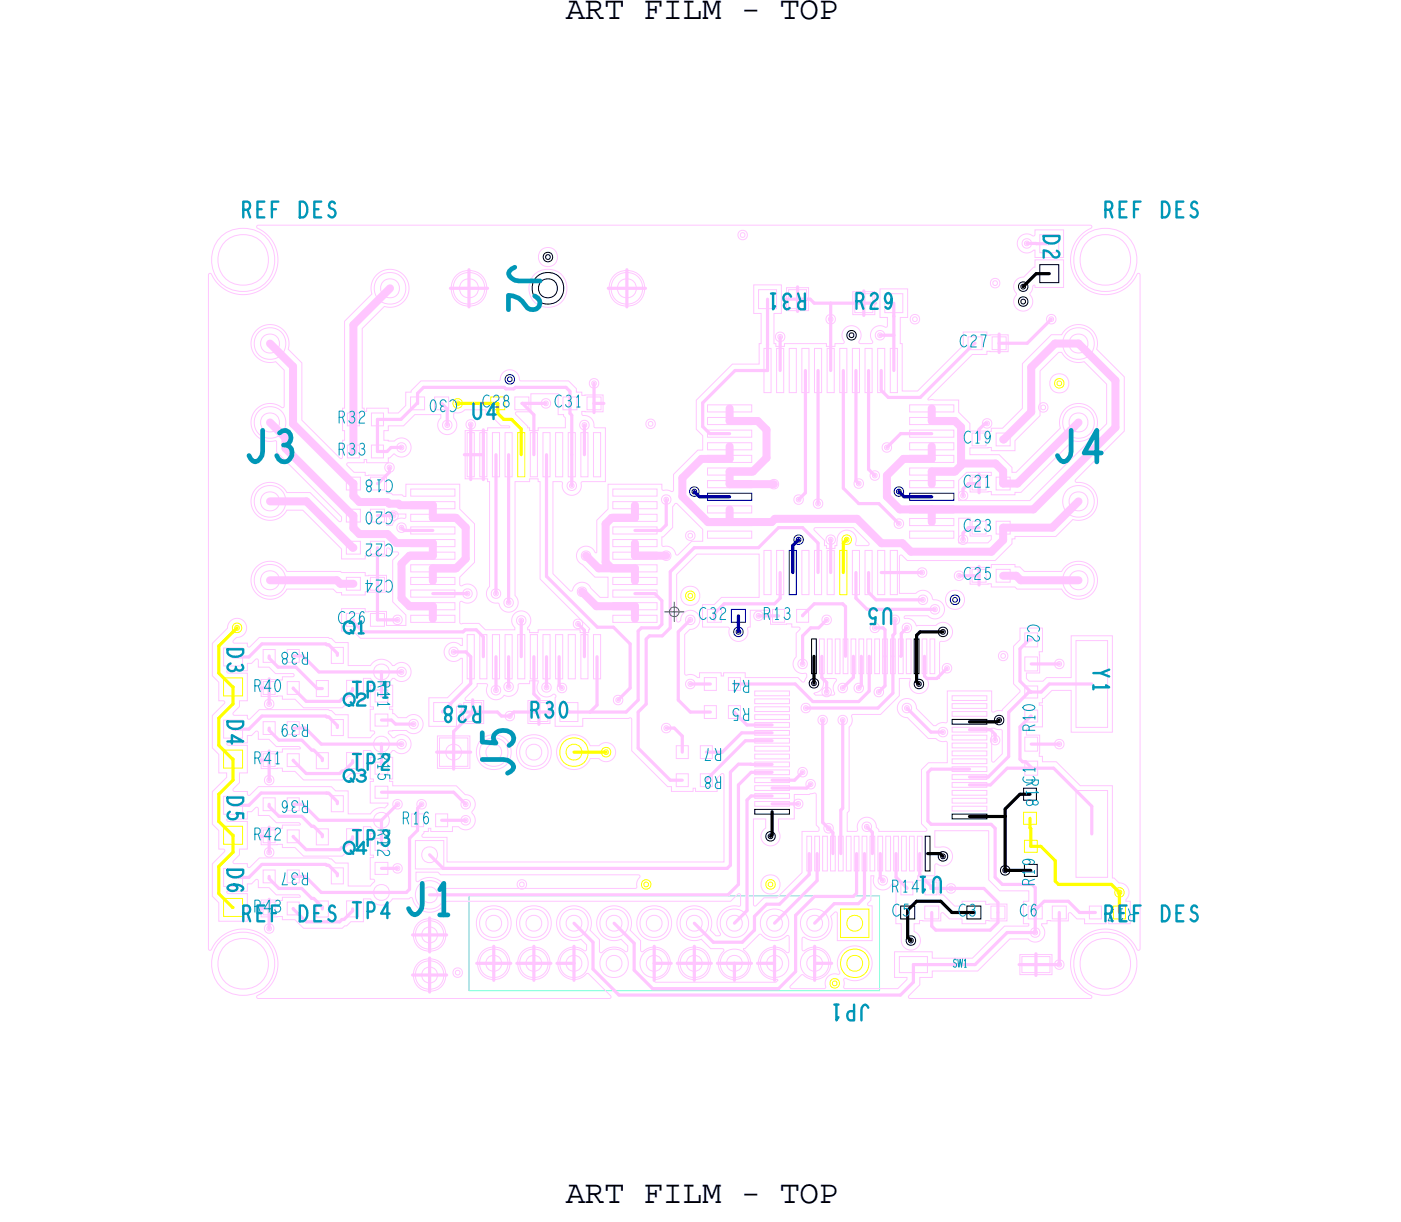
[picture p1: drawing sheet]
<svg xmlns="http://www.w3.org/2000/svg" width="89mm" height="77mm" viewBox="0 0 89 77" stroke-linecap="round" stroke-linejoin="round" font-family="sans-serif">
<defs><g id="words">
<g font-size="2.1">
<text x="35.8" y="1.2">ART FILM - TOP</text>
<text x="35.8" y="76.2">ART FILM - TOP</text>
</g>
<g font-size="2" fill="#0097b7">
<text x="15.6" y="29.3">J3</text>
<text x="25.7" y="58">J1</text>
</g>
<g font-size="1" fill="#0097b7">
<text x="15.3" y="13.8">REF</text>
<text x="69.9" y="13.8">REF</text>
<text x="51.1" y="18.6" transform="rotate(-180 51.1 18.6)">R31</text>
<text x="54.1" y="19.6">R29</text>
<text x="14.4" y="41.1" transform="rotate(90 14.4 41.1)">D3</text>
<text x="22.3" y="44.2">TP1</text>
<text x="30.5" y="44.8" transform="rotate(-180 30.5 44.8)">R28</text>
<text x="33.6" y="45.5">R30</text>
<text x="22.3" y="48.8">TP2</text>
<text x="22.3" y="53.6">TP3</text>
<text x="18.8" y="58.4">DES</text>
<text x="59.7" y="55.6" transform="rotate(-180 59.7 55.6)">U1</text>
<text x="69.9" y="58.4">REF</text>
</g>
<g font-size=".8" fill="#ffc6ff">
<text x="60.8" y="22">C27</text>
<text x="24.9" y="32.4" transform="rotate(-180 24.9 32.4)">C20</text>
<text x="21.4" y="39.5">C26</text>
</g>
<g font-size=".8" fill="#0097b7">
<text x="21.4" y="26.8">R32</text>
<text x="21.4" y="28.8">R33</text>
<text x="29" y="25.3" transform="rotate(-180 29 25.3)">C30</text>
<text x="35.1" y="25.8">C31</text>
<text x="61" y="28.1">C19</text>
<text x="24.9" y="30.4" transform="rotate(-180 24.9 30.4)">C18</text>
<text x="61" y="30.9">C21</text>
<text x="61" y="33.7">C23</text>
<text x="19.6" y="41.3" transform="rotate(-180 19.6 41.3)">R38</text>
<text x="21.7" y="40.1">Q1</text>
<text x="44.3" y="39.3">C32</text>
<text x="48.3" y="39.3">R13</text>
<text x="16.1" y="43.8">R40</text>
<text x="19.6" y="45.9" transform="rotate(-180 19.6 45.9)">R39</text>
<text x="21.7" y="44.7">Q2</text>
<text x="23.9" y="43.1" transform="rotate(90 23.9 43.1)">R11</text>
<text x="23.9" y="47.7" transform="rotate(90 23.9 47.7)">R15</text>
<text x="45.7" y="47.4" transform="rotate(-180 45.7 47.4)">R7</text>
<text x="47.5" y="44.9" transform="rotate(-180 47.5 44.9)">R5</text>
<text x="65.5" y="46.4" transform="rotate(-90 65.5 46.4)">R10</text>
<text x="16.1" y="48.4">R41</text>
<text x="16.1" y="53.2">R42</text>
<text x="19.6" y="50.7" transform="rotate(-180 19.6 50.7)">R36</text>
<text x="21.7" y="49.5">Q3</text>
<text x="23.9" y="52.5" transform="rotate(90 23.9 52.5)">R12</text>
<text x="25.5" y="52.2">R16</text>
<text x="45.7" y="49.2" transform="rotate(-180 45.7 49.2)">R8</text>
<text x="65" y="49.3" transform="rotate(90 65 49.3)">R18</text>
<text x="65.5" y="49.7" transform="rotate(-90 65.5 49.7)">C1</text>
<text x="16.1" y="57.8">R43</text>
<text x="19.6" y="55.3" transform="rotate(-180 19.6 55.3)">R37</text>
<text x="21.7" y="54.1">Q4</text>
<text x="56.4" y="56.5">R14</text>
<text x="65.5" y="56.1" transform="rotate(-90 65.5 56.1)">R19</text>
<text x="71.9" y="57.6" transform="rotate(-180 71.9 57.6)">R17</text>
</g>
</g></defs>
<!-- layer: Components -->
<path d="M29.7 56.8h26v6h-26z" fill="none" stroke="#75ffd9" stroke-width=".06"/>
<!-- layer: Nets -->
<g fill="none" stroke="#ffc6ff" stroke-width=".51">
<path d="M24.7 18.3l-2.3 2.3zM17.1 36.8h4.2zM17.1 31.8h2.3zM17.1 26.8l1 .9zM17.1 21.8l1.5 1.4zM18.1 28.4l4.2 4.3zM18.6 26.9l3.7 3.7zM18.6 23.2v3.7zM19.4 31.8l2.9 2.9zM21.3 36.8l.3 .2zM21.6 37h.8zM22.3 34.7h.1"/>
<path d="M22.3 32.7h.1M22.3 30.6h.1M22.4 20.6v6zM22.4 26.6v2zM22.4 32.7v.8zM22.4 30.6v.8zM22.4 33.5l.4 .3zM22.4 31.4l.4 .4zM22.8 33.8h1.7zM22.8 31.8h1.7zM24.5 31.8l.1 .1zM24.5 33.8l.6 .6z"/>
<path d="M24.6 31.9h.6zM25.1 34.4h2.3zM25.2 31.9l.1 .1zM25.3 32h2.1zM25.4 37.9l.5 .5zM25.4 35.7v2.2zM25.9 35.2h1.5zM25.9 35.2l-.5 .5zM25.9 38.4h1.5zM27.4 34.4v.8zM27.4 38.4v.8zM27.4 32v.8z"/>
<path d="M27.4 36h1.5zM27.4 36v.8zM27.4 32.8h1.5zM28.9 36l.6-.6zM28.9 32.8l.6 .6zM29.5 33.4v2zM36.9 37.5l.9 .9zM37.1 35.2l.8 .8zM37.8 38.4h2.4zM37.9 36h.8zM38.4 35.6l.3 .4zM38.4 33.2v2.4z"/>
<path d="M38.7 36h1.5zM38.7 32.8l-.3 .4zM38.7 32.8h1.5zM40.2 35.2h2zM40.2 34.4v.8zM40.2 38.4v.8zM40.2 32v.8zM40.2 36v.8zM43.2 31.5l1.6 1.6zM43.2 30.3l1.2-1.2zM43.2 30.3v1.2zM44.4 29.1h1.8z"/>
<path d="M44.8 33.1h1.4zM46.2 26.7h1.8zM46.2 25.9v.8zM46.2 29.9h1.5zM46.2 30.7h2.8zM46.2 29.9v.8zM46.2 28.3v.8zM46.2 32.3v.8zM46.2 33.1h2.7zM47.7 29.9l.8-.9zM48 26.7l.5 .5zM48.5 27.2v1.8z"/>
<path d="M48.9 33.1l.2-.2zM49.1 32.9h5.2zM54.3 32.9l1.5 1.5zM55.8 34.4h1.3zM56.2 31.5l.8 .8zM56.2 30.1l1-1zM56.2 30.1v1.4zM57 32.3h2zM57.1 34.4l.6 .6zM57.2 29.1h1.8zM57.7 35h5.1zM59 25.9v.8z"/>
<path d="M59 29.9h1.5zM59 29.9v.8zM59 28.3v.8zM59 32.3v.8zM59 32.3h6.4zM59 26.7h1.5zM60.5 29.9l.4-.4zM60.5 26.7l.4 .4zM60.9 29.4h2.1zM60.9 27.1v2.3zM60.9 29.4v.1zM62.8 35l.7-.8z"/>
<path d="M63 29.4l.5 .5zM63.5 33.4v.8zM63.5 29.9v.7zM63.5 27.8h.1M63.5 36.5h.9zM63.5 30.6h.9zM63.5 33.4h3.1zM63.6 27.8l1.7-1.7zM64.4 36.5l.2 .3zM64.6 36.8h3.7zM65.3 23.3v2.8zM66.8 21.8h1.5z"/>
<path d="M66.8 21.8l-1.5 1.5zM68.3 31.8l-1.7 1.6zM68.3 26.8l-3.9 3.8zM68.3 21.8l2.3 2.3zM70.6 27.1l-5.2 5.2zM70.6 24.1v3z"/>
</g>
<g fill="none" stroke="#ffc6ff" stroke-width=".06">
<path d="M13.2 17.3l.2 .1a2.22 2.22 0 0 0 3.6 .6 2.22 2.22 0 0 0-.7-3.6l.1-.1h52.6h.1v.1a2.22 2.22 0 0 0-.6 3.7 2.22 2.22 0 0 0 3.6-.8l.1 .1v42.7l-.1 .1h-.1a2.22 2.22 0 0 0-3.6-.6 2.22 2.22 0 0 0 .7 3.6l-.1 .1h-11.4l-.1-.1 .8-.8v-.5h.7v-.4h2.9l2.1-2h1.1l.3 .2 .4-.1 .3-.2 .1-.2-.2-.7h.3v-.2l1.4 .1v-.6l.5 .4h.5v.3h1.4v-.2h.1v.2h1.4v-1.4h-.3l.2-.4v-.4l-.3-.3-.3-.1-.3-.3h-.2v-5.8h-2l-1.5-1.5h-.9v-.4h-.2v-1.3h-.8v-.4l.2-.1h.8v-1.4h-.2v-.2h.2v-.2l.6-.6h1.2v2.7h2.6v-6.1h-2.6v2.6h-1.5l-.2 .3h-.9l-.2-.2v-.4h.8v-1.3h.2v-1.5h-1.4v.7l-.4 .4v2.4l.4 .4v.1l-1.1 1.2-.7 .1v-1.3h-2.8v1.9l-.9 .3-1.1-1.1v-.3l-.2-.2-.4-.1-.3 .1-.2 .2-.1 .3 .2 .4 .5 .2 1.3 1.3h.5l.2 .2h.5v1.3h-1.2l-.4 .5v3.4l.3 .4-3 .1-.4-.7-.4-.2-.3 .1-.2 .2-.1 .6h-.6v-1.2l.1-.1v-5.3l.2-.4-.1-.4h1.9l1.2-1.2v-1.1h.6v.5l.3 .4h.3l.4-.1 .2-.3v-.5h.7v-2.3l.6-.2 .2-.4-.1-.4-.3-.2h-.3l-.3 .1-1.2 .1-.3-.4-.5-.1 .1-.2h1.4l.2 .2h.3l.4-.2 .1-.4-.2-.4-.5-.2-.2-.4-.3-.2h-.3l-.3 .2h-1v-2.4h.1l.4 .3h5.5l1.1-1v-.4h.2v-.1h2.6l1.1-1.1a1.22 1.22 0 0 0 1.5-1.1 1.22 1.22 0 0 0-1.4-1.3v-.1l3.1-3.1v-3.4l-1.7-1.8a1.2 1.2 0 0 0-.8-1.4 1.2 1.2 0 0 0-1.5 .5h-.6l-1.9 1.8v2.9l-1.2 1.2h-.7v.2h-1.4v-.5l-.7-.7v-.8h-1.9l2.8-2.8h.9v-.2h1.3v-1.1h-1.3v-.2h-1.5v.9l-2.9 2.9h-1v-3h-.1v-1.7h.5v-1.8h-1.8v1.8h.5v.6h-.1l-.5-.1-.3 .2-.2 .4 .2 .5-.1 .1-.8-.1 .1-.4v-.3l-.3-.3-.3-.1-.3 .2-.2 .2-.1 .3 .1 .4-.5 .1v.2h-.6v-.2h-2.6v.2h-.6v-.2h-.1v-1.9h.5v-1.8h-1.8v1.8h.5v1.9h-.1v1.3h-1.7l-2.3 2.3v1.8l.4 .4v.9h-.3l-1.5 1.6-.1 1h-.6l-.1-.4h-3.4v1.6l-.7 .7v2h-.1l-.3-.3-.4-.1-.3 .2-.2 .4 .1 .4 1.1 1h.8v1.3h-.5l-.7-.8-.3-.2-.5 .1-.3 .4h-.1l-1.1-1v-5.9h.6l.1 .7 .2 .1 .3 .1 .3-.1 .2-.2 .2-.6h1.4v-3.4h-.6l-.3-.6-.6-.3v-.1h1.4v-1.1l-1.4 .1v-.3h-.3v-.2l-.5-.5h-3l-.3-.5-.5-.2-.4 .2-.2 .5h-4.9l-.7 .7h-.3v.9l-.5 .5h-.6v-.3h-1.4v.2h-.1v-.2h-.2v-5.1l1.4-1.4a1.2 1.2 0 0 0 1.6-1 1.2 1.2 0 0 0-1.3-1.3 1.2 1.2 0 0 0-1 1.5l-1.8 1.8v5.5h-.1v1.4h.1v.6h-.1l-.1 1.1h-.1l-2.4-2.4v-3.6l-.8-.9a1.2 1.2 0 0 0-1.1-1.5 1.2 1.2 0 0 0-1.3 1.3 1.2 1.2 0 0 0 1.6 1l.5 .6v2.2l-.2 .1a1.2 1.2 0 0 0-1.9 .7 1.2 1.2 0 0 0 1.6 1.4v.7l4.1 4.2v.2h-.1l-1.9-1.8h-1.4a1.2 1.2 0 0 0-1.9-.4 1.2 1.2 0 0 0 0 1.9 1.2 1.2 0 0 0 1.9-.4h1l2.4 2.5v.6h1.5v-.2h1.4v-.4l.1-.1 .3 .3h.3l-.3 .5v2.6l.8 .9v.6h-1.2v-.9l-1.4 .1v-.2h-1.5v1.4h.8l.4 .4h6.5v.5l-.4-.2h-.4l-.3 .2-.1 .4 .1 .3 .3 .3h.3l.5-.2v1.6l-1 .9h-1.1v1.8h1.7v-1.2l.2-.2 .1 .1v1.1h1.4v-1.4h-1.1v-.1l.7-.8v-.2h.6v.5l.1 .3 .4 .2h.3a.44 .44 0 0 1 .7-.2l.4-.2 .2-.6h.6v-.2h.6l-.1 .5 .2 .4 .4 .2 .5-.2 .1 .1v1.9h1.7v-.5h3.1v2.1l2.3 2.2h.2v.3h1.4v-.2h.1v.2h1.4v-.8l.3-.3h.1v5.6h-17.5v-1.5h-1.5l-.1-.2 .2-.2h.2v-.2h.2v.2h1.4v-.3h.3l.4 .2 .4-.1 .3-.5v-.2l-.2-.3 .2-.4-.1-.4-.2-.3h-.3l-.6-.6h-4v-.3h-.2v-.1h.2v-1.4h-.3v-.2l.3-.2 .4 .1h.4l.2-.2 .1-.3-.1-.4-.2-.2h-.4l-.3 .1a.24 .24 0 0 1-.3-.2l-.1-.2h.3h.8l.3 .2h.3l.3-.2 .2-.4-.1-.3-.2-.3h-.4l-.4 .2h-.5l-.3-.3v-.3h-.2v-.1h.2v-1.4h-.3v-.1l.3-.3 .4 .2 .4-.1 .2-.1 .1-.3v-.4l-.3-.3h-.3l-.4 .1a.25 .25 0 0 1-.3-.1 .81 .81 0 0 0-1.2 .2h-1.5v-1.5h-.7l-.3-.2-.2-.1h-4.4l-.6 .6-.1-.1v-.1l-.9-.1v-.1l.2-.2 .4-.2 .2-.3-.1-.5-.4-.2h-.3l-.2 .1-.2 .5-1 1v2l.5 .4v1.2h.3v.1l-.8 .8v2.1l.5 .4v1.2h.5v.3l-1 .9v2l.5 .4v1.2h.3v.1l-.8 .8v2.1l.5 .4v1.2h1.8v-1.8h-1.3v-.1h1.3v-.5h.2l.3-.3 .2 .1v.4h.6l.5 .5h1.4l.1 .1-1.1 .1v.2l-1.4-.1v1.1h1.4v.2h.8l.5 .5h2.5l.5-.4h.8v-1.4h.5a.81 .81 0 0 0 1.4 0h1l.1-.1h.1a1.1 1.1 0 0 0 1 .9 1.1 1.1 0 0 0 1.1-.7h18.1l.5-.5 .1 .1v.6l-.1 .1a1.16 1.16 0 0 0-1.2 .5 1.16 1.16 0 0 0 0 1.3l-.3 .1-.3-.4a1.1 1.1 0 0 0-.9-1.5 1.1 1.1 0 0 0-1.2 1.3 1.1 1.1 0 0 0 1.5 .8l.6 .6h.8v.2a1.03 1.03 0 0 0 0 1.5 1.03 1.03 0 0 0 1.5-.1 1.03 1.03 0 0 0-.2-1.5l1-1h.1a1.37 1.37 0 0 0 1.7 .1l.1 1-.2 .1a1.03 1.03 0 0 0-1.7 .3 1.03 1.03 0 0 0 1.1 1.4h.1l-.2 .1h-7.6l-.1-.1a1.06 1.06 0 0 0 1-1.5 1.06 1.06 0 0 0-1.8-.3v-.7l-.7-.7a1.1 1.1 0 0 0-.9-1.5 1.1 1.1 0 0 0-1.2 1.2 1.1 1.1 0 0 0 1.5 .9l.5 .4-.1 .4h-.1a1.32 1.32 0 0 0-1.6 .1v-.9l-.6-.6a1.1 1.1 0 0 0-.9-1.5 1.1 1.1 0 0 0-1.2 1.3 1.1 1.1 0 0 0 1.5 .8l.3 .4v.3h-.1a1.04 1.04 0 0 0-1.5 .3 1.04 1.04 0 0 0 .3 1.4 1.04 1.04 0 0 0 1.4-.2l1.5 1.4v.1l-22.3 .1-.1-.1v-.1a2.22 2.22 0 0 0 .6-3.6 2.22 2.22 0 0 0-3.6 .7l-.1-.1zM46.8 14.7l.2-.1 .3 .1v.2v.2l-.3 .1-.2-.1-.1-.2zM46.9 14.8l.1-.1 .2 .1v.2h-.2h-.1zM48 18.4h1.2v1.2h-1.2zM49.8 18.2h1.4v1.5h-1.4zM54 18.5h1.4v1.4h-1.4zM56 18.6h1.2v1.2h-1.2zM62.8 17.7l.2-.1 .2 .1 .1 .2-.1 .2-.2 .1-.2-.1-.1-.2zM62.9 17.9l.1-.1 .2 .1v.1l-.2 .1-.1-.1zM64.6 15l.4-.2 .5 .1v-.3h1.9v1.7h-1.9v-.5l-.4 .2h-.3l-.3-.2-.1-.3 .1-.3zM64.8 15.2l.2-.1 .3 .1v.2v.2l-.3 .1-.2-.1-.1-.2zM64.9 15.4l.1-.1 .2 .1v.1l-.2 .1-.1-.1z"/>
<path d="M65.5 16.5h1.9v1.7h-1.9v-.1l-.3 .5 .2 .4-.1 .4-.3 .3h-.4l-.2-.2-.2-.2v-.3l.2-.4-.2-.3v-.3l.2-.3 .4-.1 .7-.7zM65.8 14.9h1.2v1.1h-1.2zM16.2 35.9a1.2 1.2 0 0 1 2 .3h3.4v.1h1.5v.2h1.4v1h-1.4v.2h-1.5v-.2h-.3l-.2-.2h-2.9a1.2 1.2 0 0 1-1.8 .4 1.2 1.2 0 0 1-.2-1.8zM21.9 36.6h.9v.8h-.9zM21.9 34.3h.9v.8h-.9zM21.9 32.3h.9v.8h-.9zM21.9 30.2h.9v.8h-.9zM22 29.3h1.1v-.2h.1v.2h1.4v-.3l.3-.2 .4 .2 .5-.1 .2-.5-.1-.5-.5-.2-.4 .2h-.7v-.6h.3v-.3h1l.7-.7h1.6v.2l-.2 .3v.3l.2 .3 .4 .1 .3-.1 .3-.3v-.3l-.2-.3v-.3l.5-.1 .2-.1h1.4v.3h.3v.1l.6 .6h.5v.1h-1.3v.2h-1.4v3h1.4v.2h.1v6.7l-.2 .3v.3l.3 .3 .5 .1 .2 .4 .2 .2 .5-.1 .3-.3v-.3l-.2-.4v-7.2h.9v-.2h.6v.2h.1v6.2l3.1 3.1v.3h-.6v-.2h-2.6v.2h-.6v-.2h-.1v-.1l.2-.3v-.4l-.2-.2-.3-.2-.4 .1-.3 .3v.3l.2 .5h-1.9l-.4-.4h-1.1l-.1-1.3 .1-.1 .4 .1 .3-.1 .2-.2 .1-.3-.1-.3-.2-.2-.3-.1-.4 .1-.1-.1v-.4l1-1v-2.4l-1-.9v-1.6h-3.4v.8l-.2-.1h-.6l-.1-.2h-.3v-1.1h-1.4v-.2h-.7l-.4-.4zM23.5 34.3h.8v.8h-.8zM23.5 36.6h.8v.8h-.8zM23.5 38.9h.8v.8h-.8zM23.5 26.2h.8v.8h-.8z"/>
<path d="M23.5 28.2h.8v.8h-.8zM24.4 29.4l.3-.1 .2 .1 .1 .2-.1 .2-.2 .1-.3-.1v-.2zM24.5 32.5l1.2 .1v.2l-.6 .1-.3 .4h-.3zM24.5 29.6l.2-.1 .1 .1v.1l-.1 .1-.2-.1zM24.7 32.5l.2-.1 .2 .1 .1 .2-.1 .2-.2 .1-.2-.1-.1-.2zM24.9 39.1l.3-.1 .2 .1 .1 .2-.1 .2-.2 .1-.3-.1v-.2zM25 39.2l.2-.1 .1 .1v.1l-.1 .1-.2-.1zM25.2 28.1h.2h.3v.3v.2l-.3 .1-.2-.1-.1-.2zM25.2 33.2l.2-.1 .3 .1v.2v.2l-.3 .1-.2-.1-.1-.2zM25.3 28.3l.1-.1 .2 .1v.1l-.2 .1-.1-.1zM25.3 33.4l.1-.1 .2 .1v.1l-.2 .1-.1-.1zM26 25.2h.9v.8h-.9z"/>
<path d="M26 37.4h2.8v.4h-2.8zM26 33.4h2.8v.4h-2.8zM26 31h2.8v.4h-2.8zM26 34.2h2.8v.4h-2.8zM26 35h2.8v.4h-2.8zM26 38.2h2.8v.4h-2.8zM26 39h2.8v.4h-2.8zM26 31.8h2.8v.4h-2.8zM26 32.6h2.8v.4h-2.8zM26 35.8h2.8v.4h-2.8zM26 36.6h2.8v.4h-2.8zM28.1 26.7l.2-.1 .2 .1 .1 .2-.1 .2-.2 .1-.2-.1-.1-.2z"/>
<path d="M28.2 26.9l.1-.1 .2 .1v.1l-.2 .1-.1-.1zM29.4 37.4l.2-.1 .2 .1 .1 .2-.1 .2-.2 .1-.2-.1-.1-.2zM29.5 37.5h.1h.1v.2l-.1 .1-.1-.1zM29.6 26.7l.2-.1 .2 .1 .1 .2-.1 .2-.2 .1-.2-.1-.1-.2zM29.6 27.4h.4v2.8h-.4zM29.7 26.8l.1-.1 .1 .1v.2h-.1h-.1zM30.4 27.4h.4v2.8h-.4zM31.2 37.4l.2-.1 .2 .1 .1 .2-.1 .2-.2 .1-.2-.1-.1-.2zM31.2 27.4h.4v2.8h-.4zM31.3 37.5h.1h.1v.2l-.1 .1-.1-.1zM32 38l.2-.1 .2 .1 .1 .2-.1 .2-.2 .1-.2-.1-.1-.2zM32 27.4h.4v2.8h-.4z"/>
<path d="M32.1 38.1l.1-.1 .1 .1v.2h-.1h-.1zM32.6 25.2h.9v.8h-.9zM32.8 39.1l.2-.1 .2 .1 .1 .2-.1 .2-.2 .1-.2-.1-.1-.2zM32.9 39.2h.1h.1v.2l-.1 .1-.1-.1zM33.6 27.4h.4v2.8h-.4zM33.6 24.9h1.7v1.4h.4l.1 .2v.6h-1.7v.2h-.6v-.2h-.1l-.8-.9 .1-.1h.9zM34.3 25.4l.3-.1 .2 .1 .1 .2-.1 .2-.2 .1-.3-.1v-.2zM34.4 27.4h.4v2.8h-.4zM34.4 25.5l.2-.1 .1 .1v.1l-.1 .1-.2-.1zM35.2 27.4h.4v2.8h-.4zM36 30.6l.2-.1 .2 .1 .1 .2-.1 .2-.2 .1-.2-.1-.1-.2zM36 27.4h.4v2.8h-.4z"/>
<path d="M36.1 30.7l.1-.1 .1 .1v.2h-.1h-.1zM36.4 39.3l.2-.1 .2 .1 .1 .2-.1 .2-.2 .1-.2-.1-.1-.2zM36.5 39.5l.1-.1 .1 .1v.1l-.1 .1-.1-.1zM36.6 37.3l.3-.1 .2 .1 .1 .2-.1 .2-.2 .1-.3-.1v-.2zM36.7 37.4l.2-.1 .1 .1v.2h-.1h-.2zM36.8 26.7l.2-.1 .2 .1 .1 .2-.1 .2-.2 .1-.2-.1-.1-.2zM36.8 27.4h.4v2.8h-.4zM36.9 26.9l.1-.1 .1 .1v.1l-.1 .1-.1-.1zM36.9 35l.2-.1 .2 .1 .1 .2-.1 .2-.2 .1-.2-.1-.1-.2zM37 35.1h.1h.1v.2l-.1 .1-.1-.1zM37.2 25.2h.9v.8h-.9zM37.4 24.1l.2-.1 .2 .1 .1 .2-.1 .2-.2 .1-.2-.1-.1-.2z"/>
<path d="M37.5 24.2l.1-.1 .2 .1v.2h-.2h-.1zM37.6 27.4h.4v2.8h-.4zM38.8 37.4h2.8v.4h-2.8zM38.8 33.4h2.8v.4h-2.8zM38.8 31h2.8v.4h-2.8zM38.8 34.2h2.8v.4h-2.8zM38.8 35h2.8v.4h-2.8zM38.8 38.2h2.8v.4h-2.8zM38.8 39h2.8v.4h-2.8zM38.8 32.6h2.8v.4h-2.8zM38.8 31.8h2.8v.4h-2.8zM38.8 36.6h2.8v.4h-2.8z"/>
<path d="M38.8 35.8h2.8v.4h-2.8zM41 26.6h.2h.2l.1 .3-.1 .2-.2 .1-.2-.1-.1-.2zM41.1 26.8l.1-.1 .1 .1v.1l-.1 .1-.1-.1zM42 31.4h.2h.2l.1 .3-.1 .2-.2 .1-.2-.1-.1-.2zM42 35l.2-.1 .2 .1 .1 .2-.1 .2-.2 .1-.2-.1-.1-.2zM42.1 31.6l.1-.1 .1 .1v.1l-.1 .1-.1-.1zM42.1 35.1h.1h.1v.2l-.1 .1-.1-.1zM42.7 31.9h.2l1.6 1.6v.8h-.7l-.9 .9-.4-.5-.5-.1-.1-.1v-.5h.1l.6-.6v-1.3zM42.9 36.4l1.2-1.3h4v2.8h-2.4l-.5 .4h-.7v1.4h1.6l.1 .5 .1 .2 .3 .2h.3l.4-.2v-.6l.2-.1v-1h1.3v.9l1.3-.1v.2l.6 .1-.3 .3v1.5l-.1 .2-.1 .3 .3 .5 .6 .1v.2l-.2 .3h-.1l-.3-.3h-3.3v-.3h-1.4v.2h-.1v-.2h-1.4v.3l-.5-.2-.4 .1v-2.6l.3-.3 .4-.2 .2-.5-.2-.4-.5-.1-.3 .2-.3 .5h-.1zM43.5 33.7l.2-.1 .2 .1 .1 .2-.1 .2-.2 .1-.2-.1-.1-.2zM43.5 39.1l.2-.1 .2 .1 .1 .2-.1 .2-.2 .1-.2-.1-.1-.2zM43.6 33.9l.1-.1 .1 .1v.1l-.1 .1-.1-.1z"/>
<path d="M43.6 39.2l.1-.1 .1 .1v.1l-.1 .1-.1-.1zM44.8 27.3h2.8v.4h-2.8zM44.8 33.7h2.8v.4h-2.8zM44.8 25.7h2.8v.4h-2.8zM44.8 26.5h2.8v.4h-2.8zM44.8 29.7h2.8v.4h-2.8zM44.8 30.5h2.8v.4h-2.8zM44.8 28.1h2.8v.4h-2.8zM44.8 28.9h2.8v.4h-2.8zM44.8 32.1h2.8v.4h-2.8zM44.8 32.9h2.8v.4h-2.8zM47.8 38.8l.2-.1 .3 .1v.2v.2l-.3 .1-.2-.1-.1-.2z"/>
<path d="M47.9 38.9h.1h.2v.2l-.2 .1-.1-.1zM48.4 22.1h.4v2.8h-.4zM48.4 34.9h.4v2.8h-.4zM48.8 30.5l.2-.1 .2 .1 .1 .2-.1 .2-.2 .1-.2-.1-.1-.2zM48.9 30.6l.1-.1 .1 .1v.1l-.1 .1-.1-.1zM49.2 34.9h.4v2.8h-.4zM49.2 22.1h.4v2.8h-.4zM49.2 21.1l.2-.1 .2 .1 .1 .2-.1 .2-.2 .1-.2-.1-.1-.2zM49.3 21.3l.1-.1 .1 .1v.1l-.1 .1-.1-.1zM50 22.1h.4v2.8h-.4zM50.3 31.4h.3h.2l.1 .3-.1 .2-.2 .1-.3-.1v-.2zM50.4 31.6l.2-.1 .1 .1v.1l-.1 .1-.2-.1z"/>
<path d="M50.4 38.6h.8v.8h-.8zM50.8 22.1h.4v2.8h-.4zM50.8 34.9h.4v2.8h-.4zM51.6 33.5l2.4-.1 1 1.1v.1h-.8v-.5l-.1-.3-.2-.2h-.3l-.3 .1-.2 .2-.1 .7h-.1v.2h-.6v-.2h-.1v-.4l-.6-.6zM51.6 22.1h.4v2.8h-.4zM51.6 34.9h.4v2.8h-.4zM51.6 31.7l.2-.1 .2 .1 .1 .2-.1 .2-.2 .1-.2-.1-.1-.2zM51.7 31.8h.1h.1v.2l-.1 .1-.1-.1zM52.1 39.1l.3-.1 .2 .1 .1 .2-.1 .2-.2 .1-.3-.1v-.2zM52.2 39.2l.2-.1 .1 .1v.1l-.1 .1-.2-.1zM52.4 22.1h.4v2.8h-.4zM52.4 34.9h.4v2.8h-.4z"/>
<path d="M52.4 20l.2-.1 .2 .1 .1 .2-.1 .2-.2 .1-.2-.1-.1-.2zM52.4 34l.2-.1 .2 .1 .1 .2-.1 .2-.2 .1-.2-.1-.1-.2zM52.5 20.2l.1-.1 .1 .1v.1l-.1 .1-.1-.1zM52.5 34.1l.1-.1 .1 .1v.2h-.1h-.1zM53.2 22.1h.4v2.8h-.4zM54 22.1h.4v2.8h-.4zM54 34.9h.4v2.8h-.4zM54.2 30.4l.2-.1 .2 .1 .1 .2-.1 .2-.2 .1-.2-.1-.1-.2zM54.3 30.6l.1-.1 .1 .1v.1l-.1 .1-.1-.1zM54.8 22.1h.4v2.8h-.4zM54.8 34.9h.4v2.8h-.4zM55.2 39.6l.2-.1 .2 .1 .1 .2-.1 .2-.2 .1-.2-.1-.1-.2z"/>
<path d="M55.2 29.9l.2-.1 .2 .1 .1 .2-.1 .2-.2 .1-.2-.1-.1-.2zM55.3 39.7l.1-.1 .1 .1v.2h-.1h-.1zM55.3 30.1l.1-.1 .1 .1v.1l-.1 .1-.1-.1zM55.5 21l.2-.1 .3 .1v.2v.2l-.3 .1-.2-.1-.1-.2zM55.6 22.1h.4v2.8h-.4zM55.6 34.9h.4v2.8h-.4zM55.6 21.2l.1-.1 .2 .1v.1l-.2 .1-.1-.1zM55.9 28.1h.3h.2l.1 .3-.1 .2-.2 .1-.3-.1v-.2zM56 28.3l.2-.1 .1 .1v.1l-.1 .1-.2-.1zM56.4 22.1h.4v2.8h-.4zM56.4 34.9h.4v2.8h-.4zM56.4 39.1l.3-.1 .2 .1 .1 .2-.1 .2-.2 .1-.3-.1v-.2z"/>
<path d="M56.5 39.2l.2-.1 .1 .1v.1l-.1 .1-.2-.1zM56.7 33l.2-.1 .2 .1 .1 .2-.1 .2-.2 .1-.2-.1-.1-.2zM56.8 33.1l.1-.1 .2 .1v.2h-.2h-.1zM57.2 39.6l.2-.1 .3 .1v.2v.2l-.3 .1-.2-.1-.1-.2zM57.3 39.7l.1-.1 .2 .1v.2h-.2h-.1zM57.6 27.3h2.8v.4h-2.8zM57.6 33.7h2.8v.4h-2.8zM57.6 25.7h2.8v.4h-2.8zM57.6 26.5h2.8v.4h-2.8zM57.6 29.7h2.8v.4h-2.8zM57.6 30.5h2.8v.4h-2.8zM57.6 28.9h2.8v.4h-2.8z"/>
<path d="M57.6 28.1h2.8v.4h-2.8zM57.6 32.9h2.8v.4h-2.8zM57.6 32.1h2.8v.4h-2.8zM57.7 20l.2-.1 .3 .1v.2v.2l-.3 .1-.2-.1-.1-.2zM57.8 20.2l.1-.1 .2 .1v.1l-.2 .1-.1-.1zM58.2 36.1l.2-.1 .2 .1 .1 .2-.1 .2-.2 .1-.2-.1-.1-.2zM58.2 37.8l.2-.1 .3 .1v.2v.2l-.3 .1-.2-.1-.1-.2zM58.3 36.2l.1-.1 .1 .1v.1l-.1 .1-.1-.1zM58.3 37.9h.1h.2v.2l-.2 .1-.1-.1zM59 38.4l.2-.1 .2 .1 .1 .2-.1 .2-.2 .1-.2-.1-.1-.2zM59.1 38.5h.1h.1v.2l-.1 .1-.1-.1zM60.5 36.3l.2-.1 .3 .1v.2v.2l-.3 .1-.2-.1-.1-.2z"/>
<path d="M60.6 36.4l.1-.1 .2 .1v.2h-.2h-.1zM60.7 32.8h.7v1.2l1.4-.1v.3l-.2 .2h-1.9zM60.8 31.2l.2-.1 .2 .1 .1 .2-.1 .2-.2 .1-.2-.1-.1-.2zM60.8 34l.2-.1 .2 .1 .1 .2-.1 .2-.2 .1-.2-.1-.1-.2zM60.9 31.3h.1h.1v.2l-.1 .1-.1-.1zM60.9 34.1l.1-.1 .1 .1v.2h-.1h-.1zM61.4 35.9l1.4 .1v-.2h1.5v.1h.3l.3 .3h2.3a1.2 1.2 0 0 1 1.9-.4 1.2 1.2 0 0 1 0 1.9 1.2 1.2 0 0 1-1.9-.4h-2.8l-.1-.1h-1.5v-.2h-1.4zM61.6 36.1h.8v.8h-.8zM62.3 26.6l.2-.1 .2 .1 .1 .2-.1 .2-.2 .1-.2-.1-.1-.2zM62.4 26.8l.1-.1 .1 .1v.1l-.1 .1-.1-.1zM62.8 21.3h.9v.9h-.9zM63.1 36.1h.9v.8h-.9z"/>
<path d="M63.1 33h.9v.8h-.9zM63.1 30.2h.9v.8h-.9zM63.1 27.4h.9v.9h-.9zM65.8 25.6l.3-.1 .2 .1 .1 .2-.1 .2-.2 .1-.3-.1v-.2zM65.9 25.7h.2h.1v.2l-.1 .1-.2-.1zM66.4 20l.2-.1 .2 .1 .1 .2-.1 .2-.2 .1-.2-.1-.1-.2zM66.4 20.2l.2-.1 .1 .1v.1l-.1 .1-.2-.1zM67 22.3h.2a1.2 1.2 0 0 0 1.5 .6l1.4 1.4v2.6l-4.9 4.8h-4.5v-1.3l.5-.5h1.6v.2h-1.4v1.1l1.4-.1v.3h1.5v-.2h.4l3.2-3.3a1.2 1.2 0 0 0 1.6-1 1.2 1.2 0 0 0-1.3-1.3 1.2 1.2 0 0 0-1 1.5l-2.9 2.8h-.2v-.3l-.8-.8h-1.9v-.4h1.4v.2h1.5v-.7l1.6-1.6v-2.8zM14.2 55h1.2v1.2h-1.2zM14.2 50.5h1.2v1.1h-1.2zM14.2 45.6h1.2v1.2h-1.2zM14.4 42.5h1.3v-.5h.2l.4-.3 .1 .1v.5h.6l.4 .4h1.2v.1v.1h-.7v.2h-1.4v1h1.4v.2h.8l.5 .5h2.5l.5-.4h.8v-1.4h.5l.3 .3v.1h-.4v1.4h.2v.1h-.2v1.4h.3v.2l-.2 .2h-1.5v-1.4h-.7l-.3-.3h-.2h-4.4l-.6 .6-.1-.1v-.2h-.9v-.1l.4-.4v-.4h.5v-1.7h-1.3z"/>
<path d="M14.4 47.1h1.3v-.5h.2l.4-.3 .1 .1v.4h.6l.5 .5h1.4l.1 .2h-1.1v.2l-1.4-.1v1.1h1.4v.2h.8l.5 .5h2.5l.5-.4h.8v-1.4h.5l.3 .2v.2h-.4v1.4h.2v.1h-.2v1.4h1.2l-.2 .3a.81 .81 0 0 0-.9 .4h-1.5v-1.5h-.7l-.3-.3h-4.6l-.6 .6-.1-.1v-.1l-.9-.1v-.1l.4-.4v-.6h.5v-1.8h-1.3zM14.4 51.9h1.3v-.5h.2l.4-.3 .1 .1v.5h.6l.5 .4h1.4l.1 .2h-1.1v.2h-1.4v1h1.4v.2h.8l.5 .5h2.5l.5-.4h.8v-1.4h.5l.3 .3v.1h-.4v1.4h.2v.1h-.2v1.4h.3v.2l-.2 .2h-1.5v-1.4h-.7l-.3-.3h-.2h-4.4l-.6 .6-.1-.1v-.2h-.9v-.1l.4-.4v-.4h.5v-1.7h-1.3zM16.7 55.1h.7v.8h-.7zM16.7 50.6h.7v.8h-.7zM16.7 45.7h.7v.8h-.7zM16.7 41.2h.7v.8h-.7zM16.8 44.4l.2-.1 .3 .1v.2v.2l-.3 .1-.2-.1-.1-.2zM16.8 49.2l.2-.1 .3 .1v.2v.2l-.3 .1-.2-.1-.1-.2zM16.8 53.8l.2-.1 .3 .1v.2v.2l-.3 .1-.2-.1-.1-.2zM16.8 58.6l.2-.1 .3 .1v.2v.2l-.3 .1-.2-.1-.1-.2zM16.9 44.5h.1h.2v.2l-.2 .1-.1-.1zM16.9 49.4l.1-.1 .2 .1v.1l-.2 .1-.1-.1z"/>
<path d="M16.9 53.9h.1h.2v.2l-.2 .1-.1-.1zM16.9 58.8l.1-.1 .2 .1v.1l-.2 .1-.1-.1zM18.2 57.2h.8v.8h-.8zM18.2 52.6h.8v.8h-.8zM18.2 47.8h.8v.8h-.8zM18.2 43.2h.8v.8h-.8zM20 57.1h.8v1h-.8zM20 52.5h.8v1h-.8zM20 47.7h.8v1h-.8zM20 43.1h.8v1h-.8zM21 55h.7v1h-.7zM21 50.4h.7v1h-.7z"/>
<path d="M21 45.6h.7v1h-.7zM21 41h.7v1h-.7zM21.9 57.1h.8v1h-.8zM21.9 52.5h.8v1h-.8zM21.9 47.7h.8v1h-.8zM21.9 43.1h.8v1h-.8zM23.8 49.8h.8v.8h-.8zM23.8 54.6h.8v.8h-.8zM23.8 45.2h.8v.8h-.8zM24.9 50.8l.3-.1 .2 .1 .1 .2-.1 .2-.2 .1-.3-.1v-.2zM24.9 54.8l.3-.1 .2 .1 .1 .2-.1 .2-.2 .1-.3-.1v-.2zM25 50.9l.2-.1 .1 .1v.1l-.1 .1-.2-.1z"/>
<path d="M25 55l.2-.1 .1 .1v.1l-.1 .1-.2-.1zM25.2 42.4l.2-.1 .3 .1v.2v.2l-.3 .1-.2-.1-.1-.2zM25.2 46.9l.2-.1 .3 .1v.2v.3h-.3h-.2l-.1-.3zM25.3 42.5l.1-.1 .2 .1v.1l-.2 .1-.1-.1zM25.3 47.1l.1-.1 .2 .1v.1l-.2 .1-.1-.1zM26 45.7l.2-.1 .2 .1 .1 .2-.1 .2-.2 .1-.2-.1-.1-.2zM26.1 45.8l.1-.1 .1 .1v.2h-.1h-.1zM26.3 53.3h1.8v1.8h-1.8zM26.3 55.3h1.4l.2 .1h12.5l.1 .1-.3 .8h-12a1.26 1.26 0 0 0-1.8-.4zM26.5 50.8l.2-.1 .2 .1 .1 .2-.1 .2-.2 .1-.2-.1-.1-.2zM26.6 50.9l.1-.1 .1 .1v.1l-.1 .1-.1-.1zM27.5 44.5h1.1v1.2h-1.1z"/>
<path d="M27.6 51.6h.7v.8h-.7zM27.7 46.6h2.1v2.1h-2.1zM27.8 46.8h1.8v1.8h-1.8zM28.5 41.1l.2-.1 .3 .1v.2v.2l-.3 .1-.2-.1-.1-.2zM28.6 41.2h.1h.2v.2l-.2 .1-.1-.1zM29.3 51.8l.2-.1 .2 .1 .1 .2-.1 .2-.2 .1-.2-.1-.1-.2zM29.3 50.8l.2-.1 .2 .1 .1 .2-.1 .2-.2 .1-.2-.1-.1-.2zM29.4 51.9l.1-.1 .1 .1v.1l-.1 .1-.1-.1zM29.4 50.9l.1-.1 .1 .1v.1l-.1 .1-.1-.1zM29.6 40.2h.4v2.8h-.4zM30.4 40.2h.4v2.8h-.4zM31.2 43.5l.2-.1 .2 .1 .1 .2-.1 .2-.2 .1-.2-.1-.1-.2z"/>
<path d="M31.2 40.2h.4v2.8h-.4zM31.3 43.7l.1-.1 .1 .1v.1l-.1 .1-.1-.1zM32 43.3l.2-.1 .2 .1 .1 .2-.1 .2-.2 .1-.2-.1-.1-.2zM32 40.2h.4v2.8h-.4zM32.1 45.2l.2-.1 .2 .1 .1 .2-.1 .2-.2 .1-.2-.1-.1-.2zM32.1 43.4h.1h.1v.2l-.1 .1-.1-.1zM32.2 45.3l.1-.1 .1 .1v.1l-.1 .1-.1-.1zM32.8 40.2h.4v2.8h-.4zM32.8 55.8l.2-.1 .3 .1v.2v.2l-.3 .1-.2-.1-.1-.2zM32.9 56l.1-.1 .2 .1v.1l-.2 .1-.1-.1zM33.4 44.4h1.4v1.4h-1.4zM33.6 40.2h.4v2.8h-.4z"/>
<path d="M34.4 43.3h.2h.2l.1 .3-.1 .2-.2 .1-.2-.1-.1-.2zM34.4 40.2h.4v2.8h-.4zM34.5 43.5l.1-.1 .1 .1v.1l-.1 .1-.1-.1zM35.2 40.2h.4v2.8h-.4zM35.4 43.4l.2-.1 .2 .1 .1 .2-.1 .2-.2 .1-.2-.1-.1-.2zM35.5 43.5l.1-.1 .1 .1v.2h-.1h-.1zM35.5 44.5h1.1v1.2h-1.1zM35.6 46.9a1.1 1.1 0 0 1 1.8 .4h.5l.3-.2h.3l.4 .2 .1 .4-.1 .3-.4 .2h-.3l-.3-.1h-.5a1.1 1.1 0 0 1-1.7 .5 1.1 1.1 0 0 1-.1-1.7zM36 40.2h.4v2.8h-.4zM36.8 40.2h.4v2.8h-.4zM37.6 40.2h.4v2.8h-.4zM38.9 44.1h.2h.3v.3v.2l-.3 .1-.2-.1-.1-.2z"/>
<path d="M39 44.3l.1-.1 .2 .1v.1l-.2 .1-.1-.1zM42 45.9l.2-.1 .2 .1 .1 .2-.1 .2-.2 .1-.2-.1-.1-.2zM42.1 46.1l.1-.1 .1 .1v.1l-.1 .1-.1-.1zM42.8 49h.8v.8h-.8zM42.8 47.3h.8v.8h-.8zM43.5 43.1l.2-.1 .2 .1 .1 .2-.1 .2-.2 .1-.2-.1-.1-.2zM43.6 43.3l.1-.1 .1 .1v.1l-.1 .1-.1-.1zM44.4 49h.7v.8h-.7zM44.4 47.3h.7v.8h-.7zM44.6 44.7h.8v.8h-.8zM44.6 42.9h.8v.8h-.8zM46.1 44.7h.8v.8h-.8z"/>
<path d="M46.1 42.9h.8v.8h-.8zM47.7 51.9h.8v.6l-.3 .3v.4l.3 .3 .5 .1 .3-.2 .1-.3-.1-1.2h1v-1.6h1l.3-.1 .1 .1v2l.2 .2v.1l-.1 .1h-1v2.6l-1.6 1.6h-.8l-.6 .5-.1-.1zM47.8 48.3h2.2v.3h-2.2zM47.8 48.8h2.2v.3h-2.2zM47.8 46.8h2.2v.3h-2.2zM47.8 46.3h2.2v.3h-2.2zM47.8 45.8h2.2v.3h-2.2zM47.8 50.3h2.2v.3h-2.2zM47.8 49.8h2.2v.3h-2.2zM47.8 49.3h2.2v.3h-2.2zM47.8 50.8h2.2v.3h-2.2zM47.8 43.8h2.2v.3h-2.2z"/>
<path d="M47.8 44.3h2.2v.3h-2.2zM47.8 44.8h2.2v.3h-2.2zM47.8 45.3h2.2v.3h-2.2zM47.8 47.3h2.2v.3h-2.2zM47.8 47.8h2.2v.3h-2.2zM50.3 50.7l.2-.1 .3 .1v.2v.2l-.3 .1-.2-.1-.1-.2zM50.4 50.9l.1-.1 .2 .1v.1l-.2 .1-.1-.1zM50.6 41.9l.2-.1 .3 .1v.2v.2l-.3 .1-.2-.1-.1-.2zM50.6 48.7l.2-.1 .3 .1v.2v.2l-.3 .1-.2-.1-.1-.2zM50.7 42l.1-.1 .2 .1v.1l-.2 .1-.1-.1zM50.7 48.9l.1-.1 .2 .1v.1l-.2 .1-.1-.1zM50.8 44.7l.2-.1 .3 .1v.2v.2l-.3 .1-.2-.1-.1-.2z"/>
<path d="M50.8 59.4h.1a1.1 1.1 0 0 0 1.4 0 1.1 1.1 0 0 0 .3-1.3l.3-.3h.1v1.8h2.2v-2.2h-.2l-.1-.1 .3-.3v-1.5h.1v.5l.4 .3h.4l.4-.3 .2 .2v2.3h.4v1.2l.1 .3 .3 .2 .5-.1 .3-.4-.1-.4-.3-.3v-.5h.3v-.2l1.4 .1v-.5l.1-.1 .4 .4h.8v.3h1.5v-.2l1.4 .1v-1.1h-1.4v-.2h-1.5v.3h-.4l-.8-.7h-.2v-.9h-1.4v-.3h1.1v-.7h.7l.2-.1 .2-.3v-.4l-.2-.2-.3-.1h-.6v-1.1h3.4v3.2l.7 .6h1.9v.7h-.4v1.4h.4v.1l-1.6 .1-2 2h-2.6v-.4h-2.3v1.6h.7v.2l-.5 .5h-3.4h-.1v-.5l.2-.1a1.1 1.1 0 0 0 1.6-.9 1.1 1.1 0 0 0-1.4-1.2 1.1 1.1 0 0 0-.6 1.8h-.1h-.4l-.3 .2-.1 .2v.5h-.1h-2.2l.1-.1 .6-.7h.2a1.04 1.04 0 0 0 1.4-.1 1.04 1.04 0 0 0 0-1.4 1.04 1.04 0 0 0-1.4-.1zM50.9 44.8l.1-.1 .2 .1v.1l-.2 .1-.1-.1zM51.1 53h.3v2.2h-.3zM51.1 49.5l.2-.1 .3 .1v.2v.2l-.3 .1-.2-.1-.1-.2zM51.2 49.6l.1-.1 .2 .1v.2h-.2h-.1zM51.6 53h.3v2.2h-.3zM51.9 45.4l.2-.1 .2 .1 .1 .2-.1 .2-.2 .1-.2-.1-.1-.2zM51.9 40.5h.3v2.2h-.3zM52 45.6l.1-.1 .1 .1v.1l-.1 .1-.1-.1zM52.1 53h.3v2.2h-.3zM52.1 43.6l.3-.1 .2 .1 .1 .2-.1 .3h-.2h-.3v-.3zM52.1 43h.9l-.2 .5v.5h-1.2l-.1-.1 .6-.3z"/>
<path d="M52.2 43.8l.2-.1 .1 .1v.1l-.1 .1-.2-.1zM52.2 52.3l.3-.1 .2 .1 .1 .2-.1 .2-.2 .1-.3-.1v-.2zM52.3 52.4l.2-.1 .1 .1v.2h-.1h-.2zM52.4 40.5h.3v2.2h-.3zM52.6 53h.3v2.2h-.3zM52.9 40.5h.3v2.2h-.3zM53.1 53h.3v2.2h-.3zM53.1 45.4l.3-.1 .2 .1 .1 .2-.1 .2-.2 .1-.3-.1v-.2zM53.1 43.4l.3-.1 .2 .1 .1 .2-.1 .2-.2 .1-.3-.1v-.2zM53.2 45.6l.2-.1 .1 .1v.1l-.1 .1-.2-.1zM53.2 43.5l.2-.1 .1 .1v.2h-.1h-.2zM53.4 40.5h.3v2.2h-.3z"/>
<path d="M53.6 53h.3v2.2h-.3zM53.9 40.5h.3v2.2h-.3zM54.1 53h.3v2.2h-.3zM54.2 43.4l.2-.1 .2 .1 .1 .2-.1 .2-.2 .1-.2-.1-.1-.2zM54.3 43.5l.1-.1 .1 .1v.2h-.1h-.1zM54.4 40.5h.3v2.2h-.3zM54.6 53h.3v2.2h-.3zM54.7 52.2l.2-.1 .2 .1 .1 .2-.1 .2-.2 .1-.2-.1-.1-.2zM54.8 52.3l.1-.1 .1 .1v.2h-.1h-.1zM54.9 40.5h.3v2.2h-.3zM55.1 53h.3v2.2h-.3zM55.4 40.5h.3v2.2h-.3z"/>
<path d="M55.4 43.6l.3-.1 .2 .1 .1 .2-.1 .3h-.2h-.3v-.3zM55.5 43.8l.2-.1 .1 .1v.1l-.1 .1-.2-.1zM55.6 53h.3v2.2h-.3zM55.7 55.6l.2-.1 .2 .1 .1 .2-.1 .2-.2 .1-.2-.1-.1-.2zM55.8 55.7l.1-.1 .1 .1v.2h-.1h-.1zM55.9 40.5h.3v2.2h-.3zM56.1 53h.3v2.2h-.3zM56.4 40.5h.3v2.2h-.3zM56.6 53h.3v2.2h-.3zM56.9 40.5h.3v2.2h-.3zM57.1 53h.3v2.2h-.3zM57.2 44.7l.2-.1 .3 .1v.2v.2l-.3 .1-.2-.1-.1-.2z"/>
<path d="M57.3 44.8l.1-.1 .2 .1v.1l-.2 .1-.1-.1zM57.4 40.5h.3v2.2h-.3zM57.6 53h.3v2.2h-.3zM58.1 53h.3v2.2h-.3zM58.4 40.5h.3v2.2h-.3zM58.6 57.4h.9v.8h-.9zM58.6 55.9h.7v.8h-.7zM58.9 40.5h.3v2.2h-.3zM59.5 46.2l.2-.1 .2 .1 .1 .2-.1 .2-.2 .1-.2-.1-.1-.2zM59.6 46.3l.1-.1 .2 .1v.2h-.2h-.1zM59.7 42.1l.3-.1 .2 .1 .1 .2-.1 .2-.2 .1-.3-.1v-.2zM59.8 42.3l.2-.1 .1 .1v.1l-.1 .1-.2-.1z"/>
<path d="M60 56.1l.2-.1 .3 .1v.2v.2l-.3 .1-.2-.1-.1-.2zM60.1 56.2l.1-.1 .2 .1v.2h-.2h-.1zM60.3 48.6h2.2v.3h-2.2zM60.3 49.1h2.2v.3h-2.2zM60.3 49.6h2.2v.3h-2.2zM60.3 46.1h2.2v.3h-2.2zM60.3 45.1h2.2v.3h-2.2zM60.3 44.6h2.2v.3h-2.2zM60.3 44.1h2.2v.3h-2.2zM60.3 47.6h2.2v.3h-2.2zM60.3 47.1h2.2v.3h-2.2zM60.3 46.6h2.2v.3h-2.2z"/>
<path d="M60.3 48.1h2.2v.3h-2.2zM60.3 50.1h2.2v.3h-2.2zM60.3 51.1h2.2v.3h-2.2zM60.3 50.6h2.2v.3h-2.2zM62.8 57.4h.8v.8h-.8zM62.8 46.7l.2-.1 .2 .1 .1 .2-.1 .2-.2 .1-.2-.1-.1-.2zM62.8 46.1l.6 .1 .1 .1v1.5l-.6 .5-.1-.1zM62.9 46.8l.1-.1 .2 .1v.2h-.2h-.1zM63.3 41.4l.2-.1 .3 .1v.2v.2l-.3 .1-.2-.1-.1-.2zM63.4 41.5l.1-.1 .2 .1v.1l-.2 .1-.1-.1zM64.9 40.1h.8v.9h-.8zM64.9 41.6h.8v.9h-.8z"/>
<path d="M64.9 43.5h.8v.7h-.8zM64.9 48.2h.8v.9h-.8zM64.9 46.7h.8v.9h-.8zM65.1 57.4h.9v.8h-.9zM65.3 58.9l.3-.1 .2 .1 .1 .2-.1 .2-.2 .1-.3-.1v-.2zM65.4 59l.2-.1 .1 .1v.2h-.1h-.2zM66.6 57.4h.9v.8h-.9zM66.9 41.9l.2-.1 .2 .1 .1 .2-.1 .2-.2 .1-.2-.1-.1-.2zM66.9 46.9l.2-.1 .2 .1 .1 .2-.1 .3h-.2h-.2l-.1-.3zM67 42l.1-.1 .1 .1v.1l-.1 .1-.1-.1zM67 47.1l.1-.1 .1 .1v.1l-.1 .1-.1-.1zM68.1 40.6h2v5.5h-2z"/>
<path d="M68.1 50.1h2v5.5h-2zM69 57.4h.8v.8h-.8zM28.8 61.4l.2-.1 .2 .1 .1 .2-.1 .2-.2 .1-.2-.1-.1-.2zM28.9 61.6l.1-.1 .1 .1v.1l-.1 .1-.1-.1zM57 60.6h1.7v1h-1.7zM64.6 60.5h2v1.3h-2zM64.7 60.6h1.8v1h-1.8zM66.9 60.9l.2-.1 .2 .1 .1 .2-.1 .2-.2 .1-.2-.1-.1-.2zM67 61h.1h.1v.2l-.1 .1-.1-.1z"/>
<circle cx="15.4" cy="16.5" r="2.01"/>
<circle cx="15.4" cy="16.5" r="1.61"/>
<circle cx="24.7" cy="18.3" r="1.01"/>
<circle cx="24.7" cy="18.3" r=".6"/>
<circle cx="29.7" cy="18.3" r="1.13"/>
<circle cx="29.7" cy="18.3" r="1.01"/>
<circle cx="29.7" cy="18.3" r=".6"/>
<circle cx="34.7" cy="18.3" r="1.21"/>
<circle cx="34.7" cy="16.3" r=".61"/>
<circle cx="39.7" cy="18.3" r="1.13"/>
<circle cx="39.7" cy="18.3" r="1.01"/>
<circle cx="39.7" cy="18.3" r=".6"/>
<circle cx="70" cy="16.5" r="2.01"/>
<circle cx="70" cy="16.5" r="1.61"/>
<circle cx="17.1" cy="26.8" r="1.01"/>
<circle cx="17.1" cy="36.8" r="1.01"/>
<circle cx="17.1" cy="31.8" r="1.01"/>
<circle cx="17.1" cy="21.8" r="1.01"/>
<circle cx="17.1" cy="31.8" r=".6"/>
<circle cx="17.1" cy="36.8" r=".6"/>
<circle cx="17.1" cy="26.8" r=".6"/>
<circle cx="17.1" cy="21.8" r=".6"/>
<circle cx="43.7" cy="37.8" r=".61"/>
<circle cx="60.5" cy="38" r=".61"/>
<circle cx="67.1" cy="24.3" r=".61"/>
<circle cx="68.3" cy="36.8" r="1.01"/>
<circle cx="68.3" cy="26.8" r="1.01"/>
<circle cx="68.3" cy="21.8" r="1.01"/>
<circle cx="68.3" cy="31.8" r="1.01"/>
<circle cx="68.3" cy="36.8" r=".6"/>
<circle cx="68.3" cy="31.8" r=".6"/>
<circle cx="68.3" cy="21.8" r=".6"/>
<circle cx="68.3" cy="26.8" r=".6"/>
<circle cx="24.2" cy="52" r=".5"/>
<circle cx="24.2" cy="42.6" r=".5"/>
<circle cx="24.2" cy="56.6" r=".5"/>
<circle cx="24.2" cy="47.2" r=".5"/>
<circle cx="27.2" cy="59.2" r="1.03"/>
<circle cx="27.2" cy="59.2" r=".91"/>
<circle cx="27.2" cy="56.7" r=".91"/>
<circle cx="27.2" cy="59.2" r=".5"/>
<circle cx="27.2" cy="54.2" r=".5"/>
<circle cx="28.7" cy="47.7" r=".5"/>
<circle cx="31.3" cy="58.5" r="1.11"/>
<circle cx="31.3" cy="47.7" r="1.11"/>
<circle cx="31.3" cy="47.7" r=".91"/>
<circle cx="31.3" cy="58.5" r=".91"/>
<circle cx="31.3" cy="58.5" r=".5"/>
<circle cx="31.3" cy="47.7" r=".5"/>
<circle cx="33.8" cy="58.5" r="1.11"/>
<circle cx="33.8" cy="47.7" r="1.11"/>
<circle cx="33.8" cy="47.7" r=".91"/>
<circle cx="33.8" cy="58.5" r=".91"/>
<circle cx="33.8" cy="58.5" r=".5"/>
<circle cx="33.8" cy="47.7" r=".5"/>
<circle cx="36.3" cy="58.5" r=".91"/>
<circle cx="36.3" cy="58.5" r=".5"/>
<circle cx="38.9" cy="58.5" r=".91"/>
<circle cx="38.9" cy="58.5" r=".5"/>
<circle cx="41.4" cy="58.5" r="1.11"/>
<circle cx="41.4" cy="58.5" r=".91"/>
<circle cx="41.4" cy="58.5" r=".5"/>
<circle cx="44" cy="58.5" r=".91"/>
<circle cx="44" cy="58.5" r=".5"/>
<circle cx="46.5" cy="58.5" r=".91"/>
<circle cx="46.5" cy="58.5" r=".5"/>
<circle cx="48.8" cy="56" r=".61"/>
<circle cx="49" cy="58.5" r=".91"/>
<circle cx="49" cy="58.5" r=".5"/>
<circle cx="51.6" cy="58.5" r=".91"/>
<circle cx="51.6" cy="58.5" r=".5"/>
<circle cx="15.4" cy="61.1" r="2.01"/>
<circle cx="15.4" cy="61.1" r="1.61"/>
<circle cx="27.2" cy="61.8" r="1.03"/>
<circle cx="27.2" cy="61.8" r=".91"/>
<circle cx="27.2" cy="61.8" r=".5"/>
<circle cx="31.3" cy="61" r="1.03"/>
<circle cx="31.3" cy="61" r=".91"/>
<circle cx="31.3" cy="61" r=".5"/>
<circle cx="33.8" cy="61" r="1.03"/>
<circle cx="33.8" cy="61" r=".91"/>
<circle cx="33.8" cy="61" r=".5"/>
<circle cx="36.3" cy="61" r=".91"/>
<circle cx="36.3" cy="61" r=".5"/>
<circle cx="38.9" cy="61" r=".91"/>
<circle cx="38.9" cy="61" r=".5"/>
<circle cx="41.4" cy="61" r=".91"/>
<circle cx="41.4" cy="61" r=".5"/>
<circle cx="44" cy="61" r="1.03"/>
<circle cx="44" cy="61" r=".91"/>
<circle cx="44" cy="61" r=".5"/>
<circle cx="46.5" cy="61" r=".91"/>
<circle cx="46.5" cy="61" r=".5"/>
<circle cx="49" cy="61" r=".91"/>
<circle cx="49" cy="61" r=".5"/>
<circle cx="51.6" cy="61" r=".91"/>
<circle cx="51.6" cy="61" r=".5"/>
<circle cx="70" cy="61.1" r="2.01"/>
<circle cx="70" cy="61.1" r="1.61"/>
</g>
<g fill="none" stroke="#000" stroke-width=".2">
<path d="M65.6 17.3h.8zM65.6 17.3l-.8 .9zM48.9 52.9l-.1 .1zM48.9 51.4v1.5zM51.5 41.6v1.7zM57.5 57.7v.1zM57.5 59.4l.2 .2zM57.5 57.8v1.6zM58 40.3l.3-.3zM58 40.3v1.3zM58 43.2l.2 .1zM58 41.6v1.6z"/>
<path d="M58.1 57.1l-.6 .6zM58.1 57.1h1.5zM58.3 40h1.4zM58.7 54.1h.8zM59.5 54.1l.2 .2zM59.6 57.1l.7 .7zM60.3 57.8h1.4zM61.4 45.7h1.8zM61.4 51.7h2.2zM63.2 45.7l.1-.1zM63.6 51.7h.1M63.7 51.3v.4z"/>
<path d="M63.7 51.7v3.5zM63.7 55.2h1.6zM64.6 50.3l-.9 1zM64.6 50.3h.6z"/>
</g>
<g fill="none" stroke="#000" stroke-width=".06">
<path d="M34.5 16.1l.2-.1 .2 .1 .1 .2-.1 .2-.2 .1-.2-.1-.1-.2zM34.6 16.2l.1-.1 .1 .1v.2h-.1h-.1zM64.6 18l.2-.1 .2 .1 .1 .2-.1 .2-.2 .1-.2-.1-.1-.2zM64.6 18.9l.2-.1 .2 .1 .1 .2-.1 .2-.2 .1-.2-.1-.1-.2zM64.7 18.1l.1-.1 .1 .1v.1l-.1 .1-.1-.1zM64.7 19h.1h.1v.2l-.1 .1-.1-.1zM65.8 16.8h1.2v1.1h-1.2zM53.7 21l.2-.1 .3 .1v.2v.2l-.3 .1-.2-.1-.1-.2zM53.8 21.2l.1-.1 .2 .1v.1l-.2 .1-.1-.1zM59.5 39.8l.2-.1 .2 .1 .1 .2-.1 .2-.2 .1-.2-.1-.1-.2zM59.6 40l.1-.1 .2 .1v.1l-.2 .1-.1-.1zM47.8 51.3h2.2v.3h-2.2z"/>
<path d="M48.6 52.8l.2-.1 .2 .1 .1 .2-.1 .2-.2 .1-.2-.1-.1-.2zM48.7 52.9l.1-.1 .1 .1v.2h-.1h-.1zM51.3 43.1l.2-.1 .3 .1v.2v.2l-.3 .1-.2-.1-.1-.2zM51.4 40.5h.3v2.2h-.3zM51.4 43.2l.1-.1 .2 .1v.2h-.2h-.1zM57 57.4h.9v.8h-.9zM57.5 59.4l.2-.1 .2 .1 .1 .2-.1 .2-.2 .1-.2-.1-.1-.2zM57.6 59.5l.1-.1 .1 .1v.2h-.1h-.1zM57.9 40.5h.3v2.2h-.3zM58 43.1l.2-.1 .2 .1 .1 .2-.1 .2-.2 .1-.2-.1-.1-.2zM58.1 43.3l.1-.1 .1 .1v.1l-.1 .1-.1-.1zM58.6 53h.3v2.2h-.3z"/>
<path d="M59.5 54.1l.2-.1 .2 .1 .1 .2-.1 .2-.2 .1-.2-.1-.1-.2zM59.6 54.2l.1-.1 .2 .1v.1l-.2 .1-.1-.1zM60.3 45.6h2.2v.3h-2.2zM60.3 51.6h2.2v.3h-2.2zM61.2 57.4h.9v.8h-.9zM63 45.4l.3-.1 .2 .1 .1 .2-.1 .2-.2 .1-.3-.1v-.2zM63.1 45.6l.2-.1 .1 .1v.1l-.1 .1-.2-.1zM63.4 54.9h.3h.2l.1 .3-.1 .2-.2 .1-.3-.1v-.2zM63.5 55.1l.2-.1 .1 .1v.1l-.1 .1-.2-.1z"/>
<circle cx="34.7" cy="18.3" r="1.01"/>
<circle cx="34.7" cy="18.3" r=".6"/>
</g>
<g fill="none" stroke="#ff0" stroke-width=".2">
<path d="M15 39.8l-.2 .2zM29 25.6h2.5zM31.5 26.2l.4 .4zM31.5 25.6v.6zM31.9 26.6h.5zM32.4 26.6l.6 .6zM33 27.2v1.6zM53.4 34.4l.2-.2zM53.4 34.4v1.9zM53.6 34.2h.1M13.9 42.7l.8 .8zM13.9 40.9v1.8z"/>
<path d="M13.9 47.2l.8 .9zM13.9 45.5v1.7zM13.9 52.1l.8 .8zM13.9 50.3v1.8zM13.9 56.6l.8 .9zM13.9 54.9v1.7zM14.7 43.5h.1M14.7 48.1h.1M14.7 52.9h.1M14.7 57.5h.1M14.7 40l-.8 .9zM14.8 40h.1"/>
<path d="M14.8 44.6l-.9 .9zM14.8 43.5v1.1zM14.8 49.4l-.9 .9zM14.8 48.1v1.3zM14.8 54l-.9 .9zM14.8 52.9v1.1zM36.3 47.7h2.1zM65.2 52.5h.1zM65.2 51.8v.7zM65.3 52.5v1.1zM65.3 53.6h.6zM65.9 53.6l.9 .9z"/>
<path d="M66.8 54.5v1.3zM66.8 55.8l.2 .2zM67 56h3.4zM70.4 56l.5 .5zM70.9 56.5v1.3z"/>
</g>
<g fill="none" stroke="#ff0" stroke-width=".06">
<path d="M14.8 39.6l.2-.1 .2 .1 .1 .2-.1 .2-.2 .1-.2-.1-.1-.2zM14.9 39.7l.1-.1 .1 .1v.2h-.1h-.1zM28.8 25.4l.2-.1 .2 .1 .1 .2-.1 .2-.2 .1-.2-.1-.1-.2zM31.1 25.2h.9v.8h-.9zM32.8 27.4h.4v2.8h-.4zM43.5 37.5h.2h.2l.1 .3-.1 .2-.2 .1-.2-.1-.1-.2zM43.6 37.7l.1-.1 .1 .1v.1l-.1 .1-.1-.1zM53.2 34.9h.4v2.8h-.4zM53.4 34l.2-.1 .2 .1 .1 .2-.1 .2-.2 .1-.2-.1-.1-.2zM53.5 34.1l.1-.1 .2 .1v.2h-.2h-.1zM66.9 24.1l.2-.1 .2 .1 .1 .2-.1 .2-.2 .1-.2-.1-.1-.2zM67 24.2l.1-.1 .1 .1v.2h-.1h-.1z"/>
<path d="M14.2 43h1.2v1.1h-1.2zM14.2 47.5h1.2v1.2h-1.2zM14.2 52.4h1.2v1.1h-1.2zM14.2 56.9h1.2v1.2h-1.2zM38.2 47.5l.2-.1 .2 .1 .1 .2-.1 .2-.2 .1-.2-.1-.1-.2zM38.2 47.6l.2-.1 .1 .1v.1l-.1 .1-.2-.1zM40.7 55.8l.2-.1 .2 .1 .1 .2-.1 .2-.2 .1-.2-.1-.1-.2zM40.8 56l.1-.1 .2 .1v.1l-.2 .1-.1-.1zM48.6 55.8l.2-.1 .2 .1 .1 .2-.1 .2-.2 .1-.2-.1-.1-.2zM48.7 56l.1-.1 .1 .1v.1l-.1 .1-.1-.1zM53.2 57.6h1.8v1.8h-1.8zM64.8 51.5h.8v.7h-.8z"/>
<path d="M64.9 53.2h.8v.8h-.8zM70.7 56.3l.2-.1 .2 .1 .1 .2-.1 .3h-.2h-.2l-.1-.3zM70.8 56.5l.1-.1 .1 .1v.1l-.1 .1-.1-.1zM52.6 62.1l.3-.1 .2 .1 .1 .2-.1 .2-.2 .1-.3-.1v-.2zM52.7 62.2h.2h.1v.2l-.1 .1-.2-.1z"/>
<circle cx="36.3" cy="47.7" r=".91"/>
<circle cx="36.3" cy="47.7" r=".5"/>
<circle cx="54.1" cy="58.5" r=".5"/>
<circle cx="54.1" cy="61" r=".91"/>
<circle cx="54.1" cy="61" r=".5"/>
</g>
<g fill="none" stroke="#ffc6ff" stroke-width=".2">
<path d="M28.5 18.3h1.2zM29.7 18.3h1.2zM29.7 17.1v1.2zM29.7 18.3v1.1zM38.5 18.3h1.2zM39.7 18.3h1.2zM39.7 17.1v1.2zM39.7 18.3v1.1zM48.6 19v2.8zM50.5 18.2v.8zM50.5 19v.7zM51.3 19l.3 .2z"/>
<path d="M51.6 19.2h1zM52.6 19.2h2.1zM52.6 19.2v1zM54.7 18.4v.8zM54.7 19.2v.8zM56.6 19.2v.8zM65 15.4h.6zM65.6 15.4h.1M65.6 15.4h.8zM23.9 28.6h.6zM23.9 26.6h1.5zM23.9 26.6v2z"/>
<path d="M23.9 34.7v2.3zM23.9 37v2.3zM23.9 39.3h1.3zM24.7 29.6v.3zM24.7 29.9l-.8 .7zM24.8 28.4h.6zM24.8 28.4l-.3 .2zM25.4 26.6l1-1zM25.4 33.4l.2 .2zM25.6 33.6h1.8zM26.4 25.6h.1M26.4 24.9l.4-.4z"/>
<path d="M26.4 24.9v.7zM26.8 24.5h5.1zM27.4 37.6h2.2zM28.3 25.9v1zM29.4 28.8h.4zM29.5 39.9h.7zM29.5 39.9l-.2 .1zM29.8 28.8h.8zM29.8 26.9v1.9zM29.8 28.8v1.6zM30.2 39.9l.4 .5zM30.6 27.2v1.6z"/>
<path d="M30.6 28.8v1.6zM31.4 28.8v8.8zM31.9 24.5l.1 .1zM32 24.6h.5zM32.2 28.8v9.4zM32.5 24.6l.1-.1zM32.6 24.5h3.2zM33 39.3v2.3zM33 25.6h.1M33.1 25.6l.7 .7zM33.1 25.6h1.5zM33.8 26.3v2.5z"/>
<path d="M34.6 36.5l3.2 3.2zM34.6 28.8v7.7zM35.8 24.5l.3 .3zM36.1 25.6v.6zM36.1 24.8v.8zM36.1 26.2l.1 .1zM36.2 28.8v2zM36.2 26.3v2.5zM36.6 39.5l.4 .4zM37 26.9v1.9zM37 39.9v1.7zM37.6 25.6h.6z"/>
<path d="M37.6 25.6v.5zM37.6 24.3v1.3zM37.8 39.7h1zM38.8 39.7l1.1 1.1zM40.2 33.6h1.6zM40.2 37.6h1.3zM40.4 40l.2-.2zM40.4 40v4.4zM40.6 39.8h1.1zM41.5 37.6l.4 .5zM41.7 39.8l.2-.2zM41.9 38.1v1.5z"/>
<path d="M42.2 33.3l-.4 .3zM42.2 31.7v1.6zM42.4 36.2l1.6-1.5zM42.4 36.2v3.6zM44 34.7h4zM44.5 27l.4 .5zM44.5 25.5l2-2zM44.5 25.5v1.5zM44.9 27.5h1.3zM45.2 38.9l.7-.6zM45.9 38.3h3.2zM46.5 23.5h2.1z"/>
<path d="M48 34.7l1.3-1.3zM48 39h1.3zM48.6 21.8v1.7zM48.6 21.8h.1M49.1 38.3l.3-.4zM49.3 33.4h1.5zM49.4 36.3v1.6zM49.4 21.3v2.2zM50.8 33.4l1 1zM50.8 39l.8-.7zM50.8 39h.1M51 31.2l-.4 .5z"/>
<path d="M51 23.5v7.7zM51.3 39.8h.5zM51.6 38.3h1.8zM51.8 23.5v8.4zM51.8 34.4v1.9zM51.8 39.8l.6-.5zM52.6 20.2v3.3zM52.6 34.2v2.1zM53.4 38.3l.1 .1zM53.4 23.5v7.4zM53.4 30.9l1 1zM53.5 38.4v3.2z"/>
<path d="M54.2 30.5l.2 .1zM54.2 23.5v7zM54.2 36.3v1.6zM54.2 37.9l.7 .7zM54.4 31.9h1.3zM54.9 38.6h4.3zM55 37.5l.5 .5zM55 29.7l.4 .4zM55 23.5v6.2zM55 36.3v1.2zM55.4 39.8h.5zM55.5 38h2.9z"/>
<path d="M55.7 31.9l1.2 1.3zM55.7 21.2h.9zM55.8 24.7l.5 .5zM55.8 23.5v1.2zM55.8 36.3h.8zM55.9 39.8l.1 .1zM56 39.9v1.7zM56.3 25.2h2zM56.6 20h.1M56.6 20v1.2zM56.6 21.2v2.3zM56.6 36.3h1.8z"/>
<path d="M56.7 39.3v.8zM57 27.5h2zM57 27.5l-.8 .9zM58.3 25.2l3.4-3.5zM60.7 36.5h1.3zM61 31v.4zM61 33.8v.4zM62 27.2l.4-.4zM62 27.2v.6zM62 30.1v.5zM62 30.6v.6zM62 35.9v.6z"/>
<path d="M62 36.5v.6zM62.4 26.8h.1zM63.3 21.2v.5zM63.3 21.7v.6zM63.3 21.7h1.8zM65.1 21.7l1.5-1.5zM14.8 55.6h1zM14.8 51h1zM14.8 46.2h1zM14.8 41.6h1zM16.5 50.2l-.7 .8zM16.5 50.2h4.2z"/>
<path d="M16.6 54.8l-.8 .8zM16.6 45.4l-.8 .8zM16.6 40.8l-.8 .8zM16.6 54.8h4zM16.6 45.4h4zM16.6 40.8h4zM17 55.7l.7 .6zM17 51.1l.7 .6zM17 46.3l.7 .6zM17 41.7l.6 .6zM17 55.5v.2zM17 51v.1z"/>
<path d="M17 46.1v.2zM17 41.6v.1zM17 43v.6zM17 43.6v1zM17 47.6v.6zM17 48.2v1.2zM17 52.4v.6zM17 53v1zM17 57v.6zM17 57.6v1.2zM17.6 42.3h1.1zM17.7 56.3h1.4z"/>
<path d="M17.7 51.7h1.4zM17.7 46.9h1.4zM18.6 53h.1M18.6 48.2h.1M18.6 43.6h.1M18.6 53l.8 .8zM18.6 48.2l.8 .8zM18.6 43.6l.8 .8zM18.7 42.3l1.4 1.3zM19.1 56.3l.6 .6zM19.1 51.7l.6 .7zM19.1 46.9l.6 .6z"/>
<path d="M19.2 51l1 1zM19.2 41.6l1 1zM19.3 55.5l1 1zM19.3 46.1l1 1zM19.4 58.4h2.1zM19.4 53.8h2.1zM19.4 49h2.1zM19.4 44.4h2.1zM19.7 56.9h.2zM19.7 52.4h.2zM19.7 47.5h.2zM19.9 56.9l.5 .6z"/>
<path d="M19.9 52.4l.5 .5zM19.9 47.5l.5 .6zM20.1 43.6h.3zM20.2 52h4zM20.2 42.6h4zM20.3 56.5h3.9zM20.3 47.1h3.9zM20.4 52.9v.1zM20.4 48.1v.1zM20.6 54.8h.1zM20.6 45.4h.1zM20.6 40.8l.1 .1z"/>
<path d="M20.7 50.3h.1M20.7 54.8h.1zM20.7 50.3h.1zM20.7 45.4h.1zM20.7 40.9h.1zM20.8 54.8l.6 .6zM20.8 50.3l.6 .5zM20.8 45.4l.6 .6zM20.8 40.9l.6 .5zM21.4 55.4v.1zM21.4 50.8v.1zM21.4 46v.1z"/>
<path d="M21.4 41.4v.1zM21.7 53.7l-.2 .1zM21.7 48.9l-.2 .1zM21.7 44.3l-.2 .1zM21.7 58.3h.1zM22.3 57.7l-.5 .6zM22.3 57.6v.1zM22.3 53.1l-.5 .6zM22.3 48.3l-.5 .6zM22.3 43.7l-.5 .6zM23 40h6.3zM24.2 52v1.5z"/>
<path d="M24.2 42.6h1.2zM24.2 42.6v1.5zM24.2 50.2h4.5zM24.2 55h1zM24.2 56.5h1.5zM24.2 47.1h1.2zM24.2 47.1v1.6zM24.2 45.6h.6zM24.8 45.6l.2 .3zM25 45.9h1.2zM25.2 51l-1 1zM25.9 53.1v3.2z"/>
<path d="M26.1 59.2h1.1zM26.4 52.6l-.5 .5zM26.4 51.2v.8zM26.4 52v.6zM26.7 51l-.3 .2zM27.2 56.7h18.9zM27.2 54.2l.9 .8zM27.2 59.2h1.1zM27.2 58.2v1zM27.2 59.2v1.1zM27.7 47.7h1zM28 52h1.5z"/>
<path d="M28.1 55h18zM28.7 50.2l.8 .8zM28.7 41.3h.8zM28.7 46.4l1.2-1.3zM28.7 47.7h1.1zM28.7 46.4v1.3zM28.7 47.7v1zM29.5 41.3l.3 .3zM29.8 43.3l-1.8 1.8zM29.8 41.6v1.7zM29.9 44.3v.8zM29.9 45.1h1.6z"/>
<path d="M30.6 40.4v1.2zM31.3 60v1zM31.4 41.6v2.1zM31.5 45.1l.3 .3zM31.8 45.4h.5zM32.2 41.6v1.9zM32.5 45.1l-.2 .3zM32.5 45.1h1.6zM33.8 41.6v2.4zM33.8 60v1zM33.8 44l.3 .3zM34.1 44.3v.8z"/>
<path d="M34.1 45.1v.8zM34.6 41.6v2zM35.4 43.4l.2 .2zM35.4 41.6v1.8zM36 45.1h1.4zM36.3 60v1zM36.3 58.5l1.3 1.2zM37.4 45.1h2.3zM37.4 45.1l.4-.4zM37.6 59.7v1.7zM37.8 41.6v3.1zM38.9 58.5l1.3 1.3z"/>
<path d="M39.1 44.4l.8-.8zM39.7 45.1l.7-.7zM39.9 40.8v2.8zM40.2 59.8v1.7zM40.4 47.4l2 2zM40.4 45.1l.5-.5zM40.4 45.1v2.3zM40.9 40.5l.2-.2zM40.9 40.5v4.1zM41.1 40.3h.8zM41.4 60v1zM41.9 40.3l.5-.5z"/>
<path d="M42.2 46.1h.5zM42.4 49.4h.8zM42.7 46.1l.5 .5zM43 40l.7-.7zM43 40v4.4zM43 44.4l.7 .7zM43.2 46.6v1.1zM43.7 45.1h1.3zM43.7 43.3h1.3zM44 58.5l1.2 1.2zM44 60v1zM45.2 59.7h1.8z"/>
<path d="M46.3 54.8l-.2 .2zM46.3 48.9v5.9zM46.5 43.3h3.9zM46.5 45.1l.8 .8zM46.8 48.4h.8zM46.8 48.4l-.5 .5zM46.8 56l-.7 .7zM46.8 49.7v6.3zM47 46.4l-1.3 1.3zM47 46.4h1.9zM47 59.7l.8-.8zM47.2 46.9l-2.5 2.5z"/>
<path d="M47.2 46.9h1.7zM47.3 45.9h1.6zM47.3 57.7l-.8 .8zM47.3 50.7v7zM47.6 48.4h.1M47.6 48.9l-.8 .8zM47.6 50.4l-.3 .3zM47.6 48.4h1.3zM47.6 48.9h1.3zM47.6 50.4h1.3zM47.8 58.1l.8-.8zM47.8 58.1v.8z"/>
<path d="M48.6 57.3h.8zM48.9 49.9h2.2zM48.9 49.4h1.4zM48.9 50.9h1.6zM49 60v1zM49.4 57.3l1.8-1.9zM50.3 49.4l.5-.5zM50.4 43.3l1.1 1.2zM50.4 58l1.2-1.2zM50.4 58v3.6zM50.8 40.3l.5-.5zM50.8 40.3v1.8z"/>
<path d="M51 44.9h4.6zM51.1 49.9l.2-.2zM51.2 54.1v1.3zM51.5 44.5h2.9zM51.6 56.8h2.4zM51.6 60v1zM51.7 55.8l-2.7 2.7zM51.7 54.1v1.7zM52 42.9l.4 .3zM52 41.6v1.3zM52.1 52.1l.4 .4zM52.1 45.6v6.5z"/>
<path d="M52.4 43.2v.6zM52.5 52.5l.2 .3zM52.7 52.8v1.3zM52.8 57.3l-1.2 1.2zM52.8 57.3h1.6zM53.2 51.3l.2-.1zM53.2 51.3v2.8zM53.4 45.6v5.6zM54 56.8l.2-.2zM54 42.9l-.6 .7zM54 41.6v1.3zM54.2 54.1v2.5z"/>
<path d="M54.4 43.6l.1-.2zM54.5 41.6v1.8zM54.7 56.9l-.3 .4zM54.7 54.1v2.8zM54.9 52.4l.3 .3zM55 43.8l-.6 .7zM55 41.6v2.2zM55.2 52.7v1.4zM55.6 44.9l.9-1zM55.7 55.6l.2 .2zM55.7 54.1v1.5zM56 43.5l-.3 .3z"/>
<path d="M56 41.6v1.9zM56.5 40.3l.2-.2zM56.5 40.3v1.3zM56.5 41.6v2.3zM56.7 55.6l.7 .7zM56.7 54.1v1.5zM57 41.6h.1M57.1 40.1l.3-.3zM57.1 40.1v1.5zM57.4 44.9l1.6 1.5zM58.2 54.1v1.3zM58.5 42.8l.2 .2z"/>
<path d="M58.5 41.6v1.2zM58.7 43h.6zM58.8 48.9l.2-.2zM58.8 48.9v3.1zM58.8 52l.2 .2zM59 56.3h1.2zM59 46.4h.7zM59 52.2h3.8zM59 48.7h2.4zM59 58.7l.3 .2zM59 57.8v.9zM59.3 58.9h3.4z"/>
<path d="M60 42.3l-.7 .7zM60.2 56.3h2.1zM61.4 49.2h1.2zM61.4 49.7h1.3zM61.4 46.2h1.3zM62.3 56.3l.9 .9zM62.6 49.2l1.3-1.3zM62.7 58.9l.5-.4zM62.7 46.2l.3 .3zM62.8 52.2l.2 .3zM63 55.6l.5 .4zM63 52.5v3.1z"/>
<path d="M63 46.5v.4zM63.2 57.8v.7zM63.2 57.2v.6zM63.5 56h1.9zM63.8 59.1h1.8zM63.8 48.7h1.5zM63.8 48.7l-1.1 1zM63.9 45.1l1.3-1.3zM63.9 45.1v2.8zM64.6 43.2l.7 .6zM64.6 41.1v2.1zM64.6 48.1l.2 .2z"/>
<path d="M64.6 46.1v2zM64.8 48.3h.2zM65 48.3l.3 .3zM65.2 40.5l-.6 .6zM65.2 43.8h.1zM65.2 40.5h.1zM65.3 45.4l-.7 .7zM65.3 43.8h.1M65.3 42.1h1.8zM65.3 47.1h1.8zM65.3 48.7h1.4zM65.3 43.8h.6z"/>
<path d="M65.6 57.7v.1zM65.6 57.8v1.3zM65.6 56.2v1.5zM66.1 57.1l-.5 .6zM66.1 57.1h1.6zM66.4 43.3l-.5 .5zM66.4 43.3h2.7zM66.7 48.7l2.4 2.4zM67.1 57.8v3.3zM67.7 57.1l.7 .7zM68.4 57.8h1zM69.1 51.1v1.7z"/>
<path d="M26.1 61.8h1.1zM27.2 61.8h1.1zM27.2 60.7v1.1zM27.2 61.8v1.1zM30.2 61h1.1zM31.3 61h1zM31.3 61v1.1zM32.7 61h1.1zM33.8 61h1.1zM33.8 61v1.1zM35.3 61h1zM36.3 61v1.1z"/>
<path d="M37.6 61.4l1.6 1.6zM39.2 63h17.8zM40.2 61.5l1.1 1.1zM41.3 62.6h8zM41.4 61h1.1zM41.4 61v1.1zM42.9 61h1.1zM44 61h1zM44 61v1.1zM45.4 61h1.1zM46.5 61h1.1zM46.5 61v1.1z"/>
<path d="M48 61h1zM49 61v1.1zM49.3 62.6l1.1-1zM51.6 61h1.1zM51.6 61v1.1zM57.8 61.1h3.9zM57.8 62.2l-.8 .9zM57.8 61.1v1.1zM61.7 61.1l2.1-2zM64.5 61.1h1.1zM65.6 60.4v.7zM65.6 61.1h1.5z"/>
<path d="M65.6 61.1v.7z"/>
</g>
<path d="M44 31.1l.3 .4zM44.3 31.5h1.9zM46.8 39v1zM50.2 34.6l.4-.4zM50.2 34.6v1.7zM56.9 31.1l.4 .4zM57.3 31.5h1.7z" fill="none" stroke="#00009d" stroke-width=".2"/>
<g fill="none" stroke="#00009d" stroke-width=".06">
<path d="M32.1 23.8l.2-.1 .2 .1 .1 .2-.1 .2-.2 .1-.2-.1-.1-.2zM32.2 24l.1-.1 .1 .1v.1l-.1 .1-.1-.1zM43.7 30.9l.3-.1 .2 .1 .1 .2-.1 .3h-.2h-.3v-.3zM43.8 31.1l.2-.1 .1 .1v.1l-.1 .1-.2-.1zM44.8 31.3h2.8v.4h-2.8zM46.3 38.6h.9v.8h-.9zM46.5 39.8l.3-.1 .2 .1 .1 .2-.1 .2-.2 .1-.3-.1v-.2zM46.6 40l.2-.1 .1 .1v.1l-.1 .1-.2-.1zM50 34.9h.4v2.8h-.4zM50.3 34l.3-.1 .2 .1 .1 .2-.1 .2-.2 .1-.3-.1v-.2zM50.4 34.1l.2-.1 .1 .1v.2h-.1h-.2zM56.7 30.9l.2-.1 .2 .1 .1 .2-.1 .3h-.2h-.2l-.1-.3z"/>
<path d="M56.8 31.1l.1-.1 .2 .1v.1l-.2 .1-.1-.1zM57.6 31.3h2.8v.4h-2.8zM60.3 37.8l.2-.1 .2 .1 .1 .2-.1 .2-.2 .1-.2-.1-.1-.2zM60.3 37.9h.2h.1v.2l-.1 .1-.2-.1z"/>
</g>
<!-- layer: Text -->
<g fill="none" stroke="#0097b7" stroke-width=".15">
<path d="M15.4 13.3h.3a.29 .29 0 0 0 .1-.3 .29 .29 0 0 0-.1-.2h-.3v1M16.7 12.8h-.4v1h.4M17.6 12.8h-.4v1M19 12.8a.5 .5 0 0 1 .5 .5 .5 .5 0 0 1-.5 .5zM19.9 13.3h.3M20.3 12.8h-.4v1h.4M21.2 12.9l-.1-.1h-.2a.24 .24 0 0 0 0 .3 .24 .24 0 0 0 .2 .1 .26 .26 0 0 1 .1 .4 .26 .26 0 0 1-.4 0M49 18.6v1l.1-.2M49.8 19.1a.23 .23 0 0 0-.1 .4 .23 .23 0 0 0 .3 0M51 18.6v1h-.3a.29 .29 0 0 1-.2-.3 .29 .29 0 0 1 .2-.2h.3M54.2 19.1h.3a.29 .29 0 0 0 .2-.3 .29 .29 0 0 0-.2-.2h-.3v1M55.1 18.7a.23 .23 0 0 1 .4-.1 .23 .23 0 0 1 0 .4 .67 .67 0 0 0-.4 .6h.5"/>
<path d="M56.5 18.9l-.2 .3a.29 .29 0 0 1-.3-.3 .29 .29 0 0 1 .3-.3 .71 .71 0 0 1-.1 1l-.1-.2M66.1 15h1a.5 .5 0 0 1-.5 .4 .5 .5 0 0 1-.5-.4zM66.9 15.9a.23 .23 0 0 1 .2 .3 .23 .23 0 0 1-.4 .1 .67 .67 0 0 0-.6-.4v.4M70 13.3h.3a.29 .29 0 0 0 .1-.3 .29 .29 0 0 0-.1-.2h-.3v1M71.3 12.8h-.4v1h.4M72.2 12.8h-.4v1M73.6 12.8a.5 .5 0 0 1 .5 .5 .5 .5 0 0 1-.5 .5zM74.5 13.3h.3M74.9 12.8h-.4v1h.4M75.8 12.9l-.1-.1h-.2a.24 .24 0 0 0 0 .3 .24 .24 0 0 0 .2 .1 .26 .26 0 0 1 .1 .4 .26 .26 0 0 1-.4 0M22.7 39.5l.2-.1v.7M30 25.6v.7v.1l.2 .2 .2-.2 .1-.1v-.7"/>
<path d="M31.4 26.3h-.5l.4-.8v1.1M55.5 38.7a.28 .28 0 0 0-.3-.1 .28 .28 0 0 0-.1 .4 .28 .28 0 0 0 .4 .1l-.1 .4h-.3M56 39.5v-.7v-.1l.2-.2 .2 .2v.1v.7M14.4 41.1h1a.5 .5 0 0 1-.5 .5 .5 .5 0 0 1-.5-.5zM14.4 47h1l-.7-.4v.5M14.4 45.7h1a.5 .5 0 0 1-.5 .5 .5 .5 0 0 1-.5-.5zM14.4 50.5h1a.5 .5 0 0 1-.5 .5 .5 .5 0 0 1-.5-.5zM14.4 55.1h1a.5 .5 0 0 1-.5 .5 .5 .5 0 0 1-.5-.5zM14.6 51.4a.28 .28 0 0 0-.1 .4 .28 .28 0 0 0 .4 .1 .28 .28 0 0 0 .1-.4h.4v.3M14.8 56l.1 .1a.25 .25 0 0 1 0 .4 .25 .25 0 0 1-.4-.1l-.1-.1a.64 .64 0 0 1 1 0l-.1 .1M15.3 42.1a.23 .23 0 0 1 0 .4 .23 .23 0 0 1-.4-.1M15.4 57.9h.3a.29 .29 0 0 0 .1-.3 .29 .29 0 0 0-.1-.2h-.3v1"/>
<path d="M15.7 57.9l.1 .5M16.7 57.4h-.4v1h.4M17.6 57.4h-.4v1M19 57.4a.5 .5 0 0 1 .5 .5 .5 .5 0 0 1-.5 .5zM20.3 57.4h-.4v1h.4M21.2 57.5l-.1-.1h-.2a.24 .24 0 0 0 0 .3 .24 .24 0 0 0 .2 .1 .26 .26 0 0 1 .1 .4 .26 .26 0 0 1-.4 0M22.4 43.2h.5M22.4 47.8h.5M22.4 52.6h.5M22.4 57.2h.5M22.6 43.2v1M22.6 47.8v1"/>
<path d="M22.6 52.6v1M22.6 57.2v1M22.6 44.1a.24 .24 0 0 1 .3-.2 .24 .24 0 0 1 .2 .3 .55 .55 0 0 0-.5 .5h.5M22.7 48.8h.2l.2 .1v.1l-.1 .1M23.2 53.9h-.6l.4-.6v.8M23.3 43.8h.2a.33 .33 0 0 0 0-.6h-.2v1M23.3 48.4h.2a.33 .33 0 0 0 0-.6h-.2v1M23.3 53.2h.2a.33 .33 0 0 0 0-.6h-.2v1M23.3 57.8h.2a.33 .33 0 0 0 0-.6h-.2v1M24.7 57.9h-.6l.4-.7v1M28.2 44.8a.28 .28 0 0 1 .4 .2 .28 .28 0 0 1-.3 .3 .23 .23 0 0 0-.1 .3 .23 .23 0 0 0 .3 .1 .28 .28 0 0 0 0-.3 .28 .28 0 0 0-.3-.2l-.1-.2zM29.1 44.8h.4a.84 .84 0 0 1-.4 .6 .22 .22 0 0 0 .1 .3 .22 .22 0 0 0 .3-.1"/>
<path d="M30.4 44.8v1h-.3a.29 .29 0 0 1-.1-.3 .29 .29 0 0 1 .1-.3h.3M33.7 45h.2a.29 .29 0 0 0 .2-.3 .29 .29 0 0 0-.2-.2h-.2v1M34.6 44.6a.23 .23 0 0 1 .4 0 .23 .23 0 0 1-.1 .3M35.6 44.5a.34 .34 0 0 1 .3 .5v.1a.25 .25 0 0 1-.2 .4 .25 .25 0 0 1-.2-.4v-.3zM58.4 55.6v1l.2-.2M59.1 56.6v-.8v-.1l.2-.1 .2 .1 .1 .1v.8M69.2 43.4v.3M69.7 42.6l.5 .3M70 57.9h.3a.29 .29 0 0 0 .1-.3 .29 .29 0 0 0-.1-.2h-.3v1M70 43.4l.2 .1h-1M70.2 42.4l-.5 .2h-.5M71.3 57.4h-.4v1h.4"/>
<path d="M72.2 57.4h-.4v1M73.6 57.4a.5 .5 0 0 1 .5 .5 .5 .5 0 0 1-.5 .5zM74.5 57.9h.3M74.9 57.4h-.4v1h.4M75.8 57.5l-.1-.1h-.2a.24 .24 0 0 0 0 .3 .24 .24 0 0 0 .2 .1 .26 .26 0 0 1 .1 .4 .26 .26 0 0 1-.4 0M52.8 63.7h.3M53 63.7v1l.1-.2M54.1 63.7v1h-.3l-.1-.2a.31 .31 0 0 1 .1-.4h.3M55 63.9l-.2-.2-.2 .2v.8"/>
<circle cx="22.1" cy="39.8" r=".37"/>
<circle cx="22.1" cy="44.3" r=".37"/>
<circle cx="22.1" cy="49.2" r=".37"/>
<circle cx="22.1" cy="53.7" r=".37"/>
</g>
<path d="M32.6 16.9a.4 .4 0 0 0-.3 .6l.3 .3h.3h1.3M33.9 18.8a.46 .46 0 0 1 .2 .6 .46 .46 0 0 1-.7 .1 1.34 1.34 0 0 0-1.2-.8v.9M16.6 27.3v1.3a.69 .69 0 0 1-.4 .7l-.3-.2-.1-.2M17.7 27.4a.45 .45 0 0 1 .7 .1 .45 .45 0 0 1-.2 .7M67.8 27.3v1.3a.69 .69 0 0 1-.4 .7l-.2-.1-.2-.3M69.7 28.7h-1l.8-1.4v2M26.7 56v1.3a.69 .69 0 0 1-.4 .7l-.3-.2-.1-.2M27.8 56.4l.3-.4v2M30.5 46.4v.6l.9 .1-.1-.2a.64 .64 0 0 1 .5-.7 .64 .64 0 0 1 .7 .6v.2l-.3 .2M30.5 48.1h1.4a.69 .69 0 0 1 .6 .5l-.2 .3-.2 .1" fill="none" stroke="#0097b7" stroke-width=".3"/>
<g fill="none" stroke="#0097b7" stroke-width=".06">
<path d="M21.5 26.4h.2l.1-.1v-.2l-.3-.1v.8M21.5 28.5h.2l.1-.1v-.3h-.3v.7M21.8 38.8a.33 .33 0 0 0-.4 .1 .33 .33 0 0 0 .1 .5l.1 .1 .3-.1M22.1 38.9a.18 .18 0 0 1 .3-.1 .18 .18 0 0 1 0 .3l-.2 .2-.1 .2h.4M22.2 26.1a.17 .17 0 0 1 .2 0 .17 .17 0 0 1-.1 .3M22.2 28.1a.17 .17 0 0 1 .2 .1 .17 .17 0 0 1-.1 .2M22.8 26.2a.18 .18 0 0 1 .2-.1 .18 .18 0 0 1 .1 .3l-.3 .2-.1 .2h.4M22.8 28.1a.17 .17 0 0 1 .3 .1 .17 .17 0 0 1-.1 .2M23.1 38.8h-.1a.41 .41 0 0 0-.3 .3 .41 .41 0 0 0 .2 .4 .22 .22 0 0 0 .2-.2 .22 .22 0 0 0-.2-.2l-.1 .1M23.2 34.5h.3v.2l-.3 .2a.18 .18 0 0 0 .1 .3 .18 .18 0 0 0 .2-.1M23.2 30.5a.22 .22 0 0 1 .4 .1 .22 .22 0 0 1-.3 .2l-.1 .3a.17 .17 0 0 0 .3-.1 .17 .17 0 0 0-.2-.2l-.1-.1zM23.3 36.8v.7l.3-.5h-.4"/>
<path d="M23.3 32.5a.38 .38 0 0 1 .2 .6l-.1 .1a.38 .38 0 0 1-.2-.7zM23.8 32.4h.4l-.1 .3-.2 .2a.18 .18 0 0 0 0 .3 .18 .18 0 0 0 .3-.1M23.8 34.5h.4l-.1 .2-.2 .2a.18 .18 0 0 0 0 .3 .18 .18 0 0 0 .3-.1M23.8 36.8h.4l-.1 .2-.2 .2a.18 .18 0 0 0 0 .3 .18 .18 0 0 0 .3-.1M24 30.4v.8l.1-.2M24.4 30.5a.24 .24 0 0 1 .3-.1 .24 .24 0 0 1 .1 .3 .28 .28 0 0 1 0 .4 .28 .28 0 0 1-.3 0M24.4 32.6a.24 .24 0 0 1 .3-.1 .24 .24 0 0 1 .1 .3 .28 .28 0 0 1 0 .3 .28 .28 0 0 1-.3 0M24.4 34.6a.24 .24 0 0 1 .3-.1 .24 .24 0 0 1 .1 .3 .28 .28 0 0 1 0 .3 .28 .28 0 0 1-.3 .1M24.4 36.9a.24 .24 0 0 1 .3-.1 .24 .24 0 0 1 .1 .3 .28 .28 0 0 1 0 .3 .28 .28 0 0 1-.3 .1M27.4 25.4a.38 .38 0 0 1 .2 .6l-.1 .1a.38 .38 0 0 1-.2-.7zM28 25.7a.17 .17 0 0 0-.1 .3 .17 .17 0 0 0 .3 0M28.5 25.4a.24 .24 0 0 1 .3 0 .24 .24 0 0 1 .1 .3 .28 .28 0 0 1 0 .3 .28 .28 0 0 1-.4 0"/>
<path d="M31 25.1a.33 .33 0 0 0-.4 .1 .33 .33 0 0 0 0 .4l.2 .2 .2-.1M31.3 25.2a.18 .18 0 0 1 .2-.1 .18 .18 0 0 1 .1 .2l-.3 .3-.1 .2h.4M32 25.1l-.1 .1 .1 .2a.21 .21 0 0 1 .3 0 .21 .21 0 0 1-.2 .3 .21 .21 0 0 1-.2-.1v-.2a.19 .19 0 0 0 .3-.1 .19 .19 0 0 0-.2-.2zM35.5 25.1a.33 .33 0 0 0-.4 .1 .33 .33 0 0 0 .1 .4l.2 .2 .2-.1M35.9 25.1a.17 .17 0 0 1 .2 0 .17 .17 0 0 1 0 .3M36.5 25.2l.1-.2v.8M44.7 38.6a.33 .33 0 0 0-.4 .1 .33 .33 0 0 0 0 .4l.2 .2 .2-.2M45 38.6a.17 .17 0 0 1 .3 0 .17 .17 0 0 1-.1 .2M45.6 38.6a.18 .18 0 0 1 .3-.1 .18 .18 0 0 1 0 .3l-.2 .2-.1 .3h.4M48.4 38.9h.2l.1-.1v-.3h-.3v.8M49.1 38.6l.1-.1v.8M49.7 38.6a.17 .17 0 0 1 .3 0 .17 .17 0 0 1-.1 .2"/>
<path d="M61.2 21.3a.33 .33 0 0 0-.4 .1 .33 .33 0 0 0 0 .4l.2 .2 .2-.1M61.5 27.4a.33 .33 0 0 0-.4 .1 .33 .33 0 0 0 0 .4l.2 .2 .2-.1M61.5 30.2a.33 .33 0 0 0-.4 .1 .33 .33 0 0 0 0 .4l.2 .2 .2-.1M61.5 33a.33 .33 0 0 0-.4 .1 .33 .33 0 0 0 0 .4l.2 .2 .2-.1M61.5 36a.33 .33 0 0 0-.4 .1 .33 .33 0 0 0 0 .5l.2 .1 .2-.1M61.5 21.3a.18 .18 0 0 1 .3-.1 .18 .18 0 0 1 0 .3l-.3 .2v.3h.3M61.7 30.2a.18 .18 0 0 1 .3-.1 .18 .18 0 0 1 0 .3l-.2 .2-.1 .3h.4M61.7 33a.18 .18 0 0 1 .3-.1 .18 .18 0 0 1 0 .3l-.2 .2-.1 .3h.4M61.7 36.1a.18 .18 0 0 1 .3-.1 .18 .18 0 0 1 0 .3l-.2 .2-.1 .2h.4M61.8 27.5l.1-.2v.8M62.1 21.2h.4l-.2 .8M62.4 33a.17 .17 0 0 1 .3 0 .17 .17 0 0 1-.1 .3"/>
<path d="M62.4 30.3l.1-.2v.8M62.7 36h-.3v.3a.21 .21 0 0 1 .3 .1 .21 .21 0 0 1-.1 .2 .21 .21 0 0 1-.2 0M62.7 27.6l-.1 .2a.22 .22 0 0 1-.2-.2 .22 .22 0 0 1 .2-.3 .53 .53 0 0 1-.1 .8l-.1-.1M65.8 40a.33 .33 0 0 0-.2-.4 .33 .33 0 0 0-.4 0l-.1 .2 .1 .2M16.1 43.5h.3l.1-.1-.1-.3h-.3v.7M16.1 48h.3l.1-.1-.1-.2-.3-.1v.8M16.1 52.9h.3l.1-.1-.1-.3h-.3v.7M16.1 57.4h.3l.1-.1-.1-.2-.3-.1v.8M17.2 43.6h-.5l.3-.5v.7M17.2 48.2h-.5l.3-.6v.8M17.2 53h-.5l.3-.5v.7M17.2 57.6h-.5l.3-.6v.8"/>
<path d="M17.4 52.6a.18 .18 0 0 1 .3-.1 .18 .18 0 0 1 0 .3l-.2 .2-.1 .2h.4M17.5 57.1a.17 .17 0 0 1 .2 0 .17 .17 0 0 1-.1 .3M17.5 47.8l.1-.2v.8M17.5 43.1a.38 .38 0 0 1 .2 .6l-.1 .1a.38 .38 0 0 1-.1-.6zM17.9 41.4a.22 .22 0 0 1 .3 .1 .22 .22 0 0 1-.3 .3v.2a.17 .17 0 0 0 .3-.1 .17 .17 0 0 0-.2-.2l-.1-.1zM18.1 55.3l-.2 .8h.3M18.2 46l-.1-.1a.41 .41 0 0 0-.1 .7 .22 .22 0 0 0 .2-.2 .22 .22 0 0 0-.2-.2l-.1 .2M18.2 51l-.1 .1a.21 .21 0 0 1-.3-.1 .21 .21 0 0 1 .2-.2 .41 .41 0 0 1 .2 .3 .41 .41 0 0 1-.1 .4l-.2-.1M18.6 41.7a.17 .17 0 0 0-.1 .3 .17 .17 0 0 0 .3 0M18.6 46.3a.17 .17 0 0 0-.1 .3 .17 .17 0 0 0 .3 0M18.6 51.1a.17 .17 0 0 0-.1 .3 .17 .17 0 0 0 .3 0M18.6 55.7a.17 .17 0 0 0-.1 .3 .17 .17 0 0 0 .3 0"/>
<path d="M19.5 41.3v.8h-.3v-.3l.1-.1h.2M19.5 45.9v.8l-.3-.1v-.2l.1-.1h.2M19.5 50.7v.8l-.3-.1v-.2l.1-.1h.2M19.5 55.3v.8l-.3-.1v-.2l.1-.1h.2M23.9 43.2h.8l-.1 .3h-.2l-.1-.1v-.2M23.9 47.8h.8l-.1 .2-.2 .1-.1-.1v-.2M23.9 52.6h.8l-.1 .3h-.2l-.1-.1v-.2M24 49a.21 .21 0 0 0 0 .3 .21 .21 0 0 0 .3 .1 .21 .21 0 0 0 .1-.3h.3v.2M24.5 44.5l.2 .1h-.8M24.6 53.9a.18 .18 0 0 1 .1 .2 .18 .18 0 0 1-.3 .1l-.2-.3h-.3v.3M25.5 51.8h.3l.1-.1-.1-.2-.3-.1v.8M26.2 51.6l.1-.2v.8"/>
<path d="M27.1 51.5a.41 .41 0 0 0-.3 .3 .41 .41 0 0 0 .1 .4 .22 .22 0 0 0 .2-.2 .22 .22 0 0 0-.2-.2l-.1 .1M44.7 49.3a.22 .22 0 0 1 .3 .1 .22 .22 0 0 1-.3 .2v.3a.17 .17 0 0 0 .3-.1 .17 .17 0 0 0-.2-.2l-.1-.1zM44.8 47.4l-.1 .8h.3M45.6 47.4v.8l-.2-.1-.1-.2 .1-.1h.2M45.6 49.2v.8l-.2-.1-.1-.2 .1-.1h.2M46.5 43.1v.8l.3-.6h-.4M46.8 45a.21 .21 0 0 0-.3 0 .21 .21 0 0 0-.1 .2 .21 .21 0 0 0 .3 .1v.3h-.2M47.1 43.1l.1 .4M47.4 43.1v.8l-.3-.1v-.2l.1-.1h.2M47.4 44.9v.7h-.3v-.2l.1-.1h.2M56.5 56.2h.2l.2-.1-.1-.3h-.3v.7M56.9 57.4a.33 .33 0 0 0-.4 .1 .33 .33 0 0 0 .1 .4l.1 .2 .3-.2"/>
<path d="M57.2 55.9l.1-.1v.7M57.5 57.3h-.2v.3a.21 .21 0 0 1 .2 .1 .21 .21 0 0 1 0 .3 .21 .21 0 0 1-.3-.1M58.2 56.3h-.4l.3-.5v.7M61.1 57.4a.33 .33 0 0 0-.4 .1 .33 .33 0 0 0 .1 .4l.1 .2 .3-.2M61.5 57.4a.17 .17 0 0 1 .2 0 .17 .17 0 0 1-.1 .2M61.6 57.6a.2 .2 0 0 1 .2 .2 .2 .2 0 0 1-.2 .2 .2 .2 0 0 1-.2-.1M64.8 44.8a.53 .53 0 0 1 .7 0 .48 .48 0 0 1-.7 0zM65 57.4a.33 .33 0 0 0-.4 .1 .33 .33 0 0 0 .1 .4l.1 .2 .2-.2M65 54.4l.2 .1a.22 .22 0 0 1-.2 .3 .22 .22 0 0 1-.2-.2 .53 .53 0 0 1 .7 0l-.1 .2M65 50.7h.2h.2a.19 .19 0 0 0 .1 .3 .19 .19 0 0 0 .2-.2l-.1-.1-.2 .1a.21 .21 0 0 1-.2 .2 .21 .21 0 0 1-.2-.3zM65.1 56.1v-.3l-.1-.1-.2 .1v.3h.7M65.2 46.3v-.2l-.1-.1h-.3v.3h.7"/>
<path d="M65.5 55.2h-.7l.1 .2M65.5 45.5h-.7l.1 .1M65.5 48.8h-.7l.1 .1M65.6 57.4v-.1a.41 .41 0 0 0-.3 .3 .41 .41 0 0 0 .1 .4 .22 .22 0 0 0 .2-.2 .22 .22 0 0 0-.2-.2l-.1 .1M65.6 50.1l.2 .1h-.8M65.7 40.3a.18 .18 0 0 1 .1 .2 .18 .18 0 0 1-.3 .1l-.2-.3h-.2v.3M60.6 60.8h-.1a.11 .11 0 0 0-.1 .1 .11 .11 0 0 0 .1 .1 .13 .13 0 0 1 .1 .2 .13 .13 0 0 1-.2 0M60.7 60.8v.5l.1-.5 .1 .5 .1-.5M61.1 60.9v-.1v.5M61.1 61.3h.1"/>
</g>
<!-- layer: Drawing Origin -->
<path d="M42.1 38.8h1.2M42.5 38.6l.2-.1 .2 .1 .1 .2-.1 .2-.2 .1-.2-.1-.1-.2zM42.7 38.1v1.3" fill="none" stroke="#638b3a" stroke-width=".06"/>
<use href="#words"/>
</svg>
